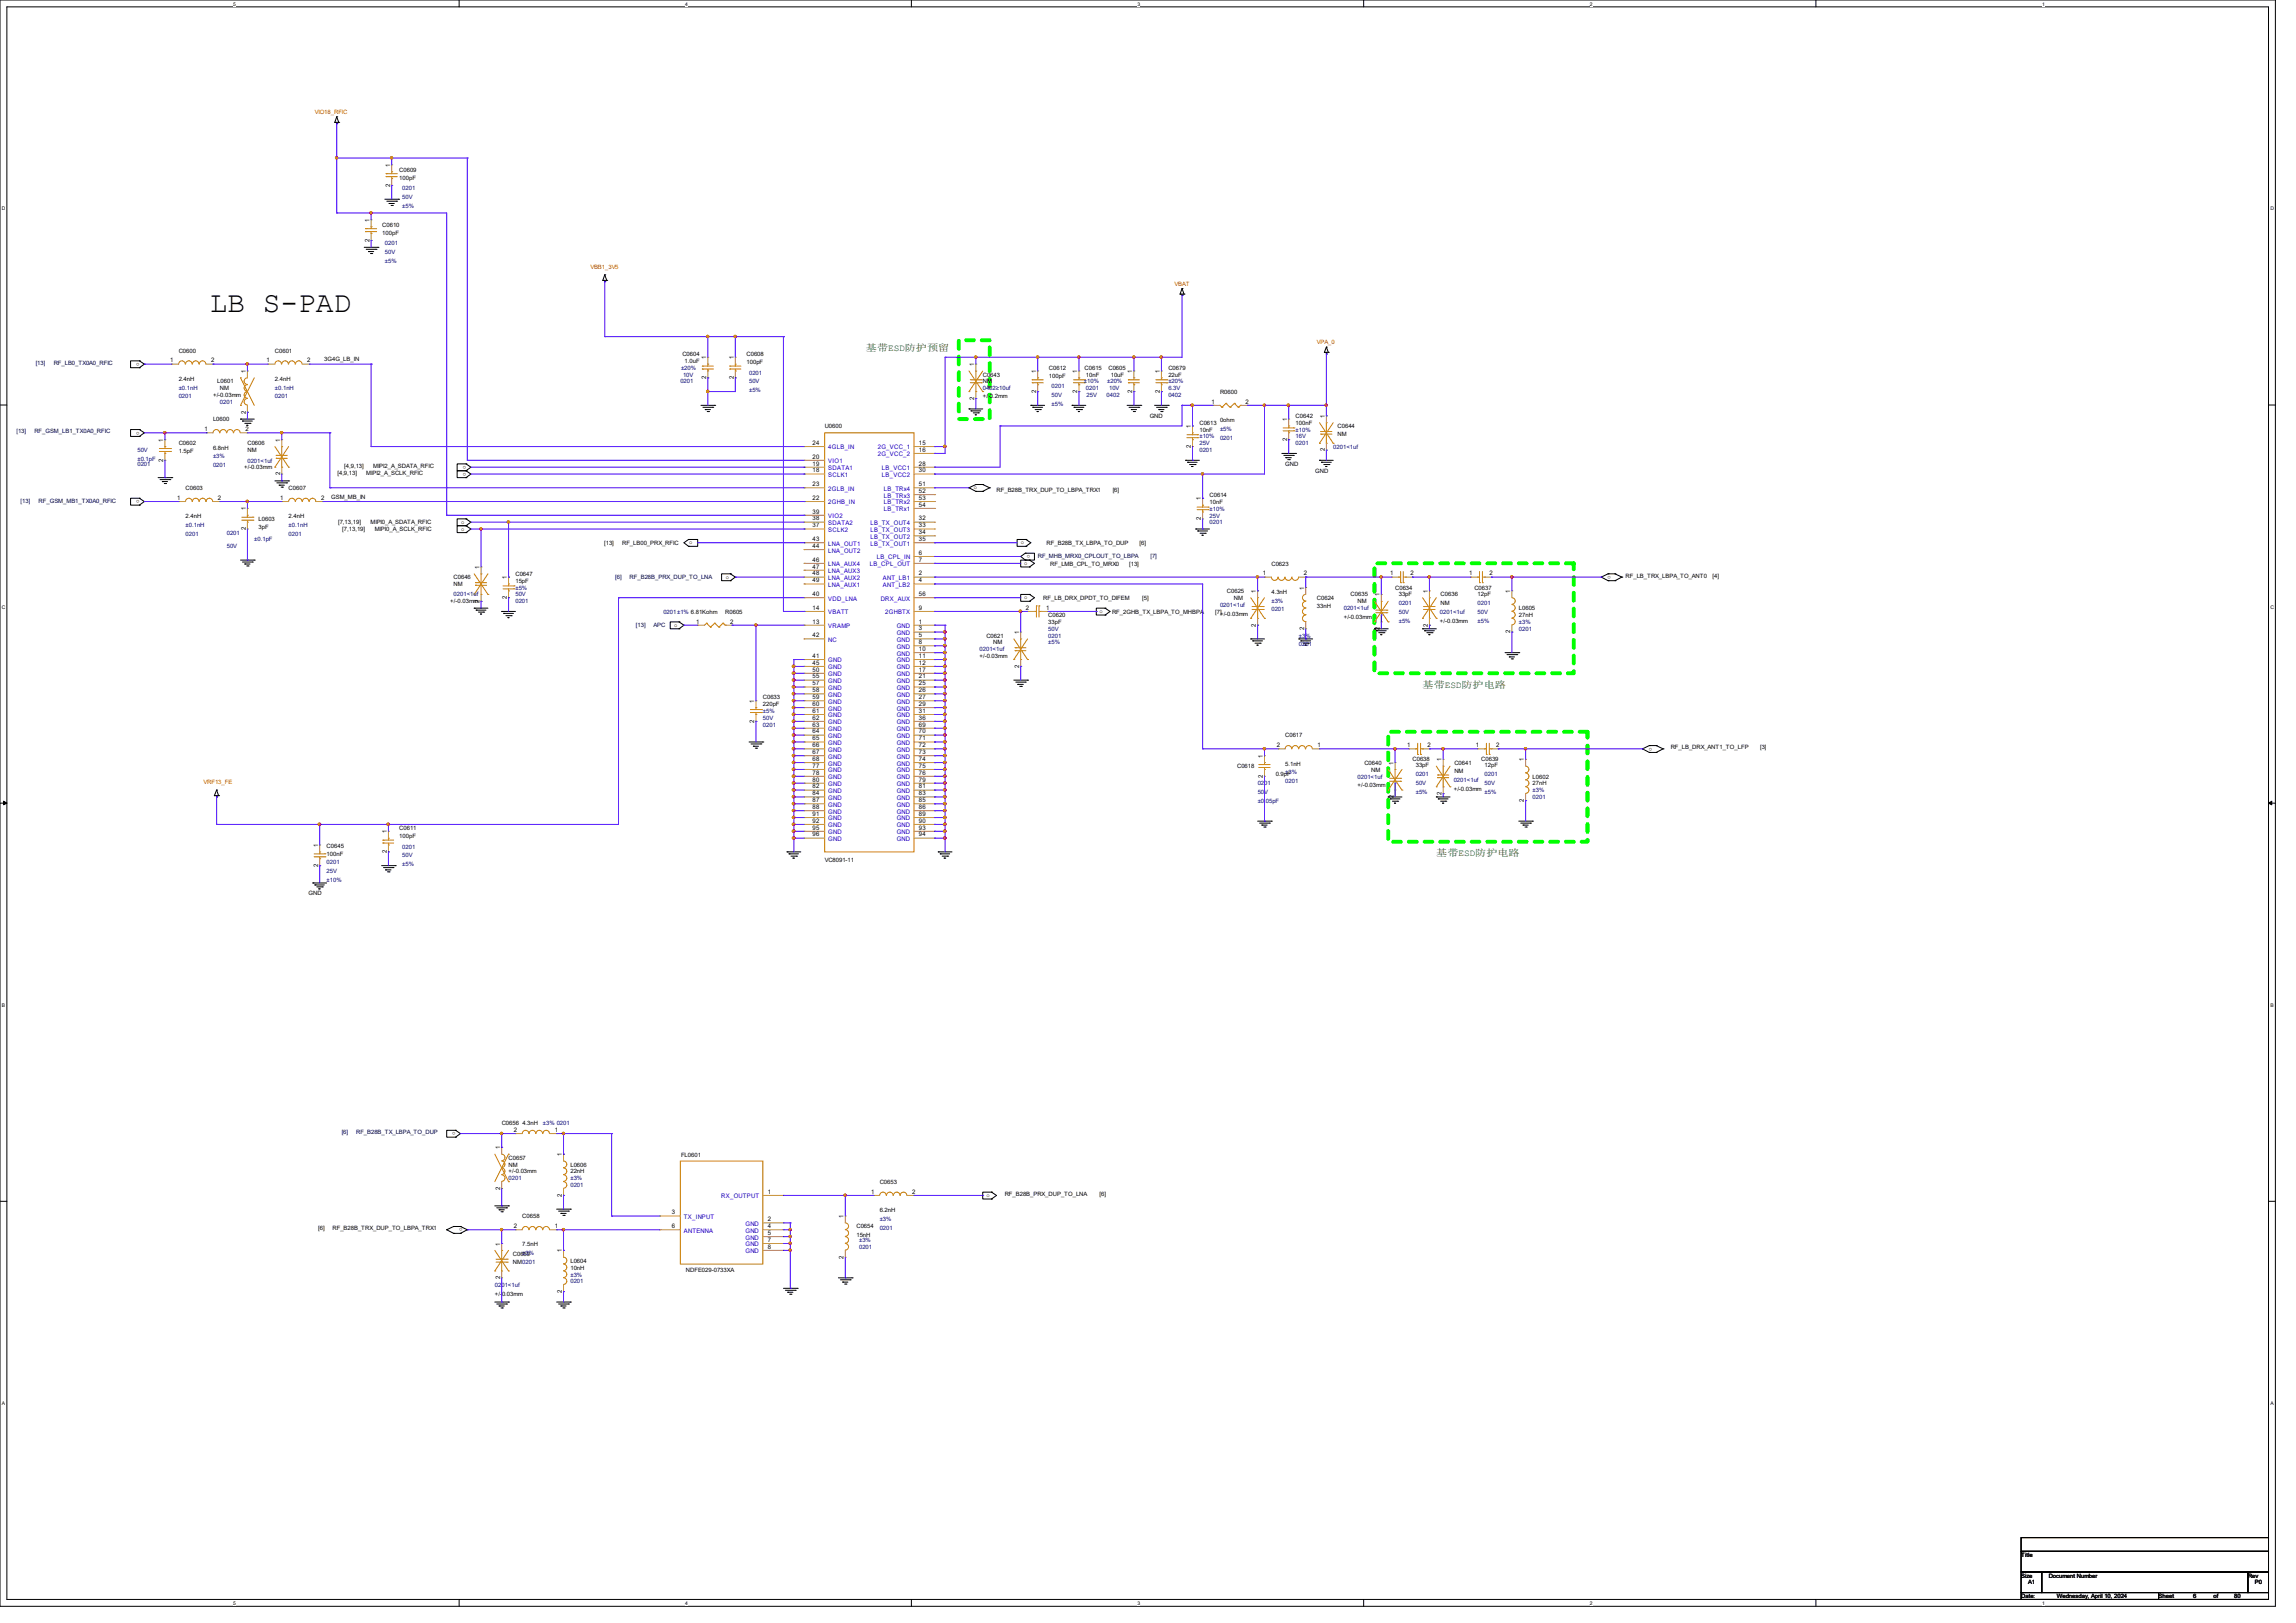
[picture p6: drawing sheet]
<svg xmlns="http://www.w3.org/2000/svg" width="297mm" height="210mm" viewBox="0 0 297 210" stroke-linecap="round" stroke-linejoin="round" font-family="sans-serif">
<defs><g id="words">
<text font-size="3.8" x="27.1" y="40.4">LB S-PAD</text>
<g font-size="1.2" fill="#008000">
<text x="112" y="45.5">基带ESD防护预留</text>
<text x="184" y="89">基带ESD防护电路</text>
<text x="185.8" y="110.8">基带ESD防护电路</text>
</g>
<g font-size=".8" fill="#f00">
<text x="40.7" y="14.8">VIO18_RFIC</text>
<text x="76.4" y="34.8">VBB1_3V5</text>
<text x="151.9" y="37">VBAT</text>
<text x="170.4" y="44.5">VPA_0</text>
<text x="26.3" y="101.4">VRF13_FE</text>
</g>
<g font-size=".8">
<text x="50.5" y="21.6" transform="rotate(-90 50.5 21.6)">1</text>
<text x="51.6" y="22.2">C0609</text>
<text x="51.6" y="23.3">100pF</text>
<text x="47.8" y="28.7" transform="rotate(-90 47.8 28.7)">1</text>
<text x="49.4" y="29.3">C0610</text>
<text x="50.5" y="24.2" transform="rotate(-90 50.5 24.2)">2</text>
<text x="47.8" y="31.3" transform="rotate(-90 47.8 31.3)">2</text>
<text x="49.4" y="30.4">100pF</text>
<text x="18" y="46.9" transform="rotate(-180 18 46.9)">o</text>
<text x="22" y="46.9">1</text>
<text x="23.1" y="45.6">C0600</text>
<text x="27.3" y="46.9">2</text>
<text x="34.5" y="46.9">1</text>
<text x="35.6" y="45.6">C0601</text>
<text x="39.8" y="46.9">2</text>
<text x="42" y="46.7">3G4G_LB_IN</text>
<text x="88.3" y="46.1">C0604</text>
<text x="88.6" y="46.9">1.0uF</text>
<text x="91.4" y="46.5" transform="rotate(-90 91.4 46.5)">1</text>
<text x="94.9" y="46.5" transform="rotate(-90 94.9 46.5)">1</text>
<text x="96.6" y="46.1">C0608</text>
<text x="96.6" y="47.1">100pF</text>
<text x="126" y="47.4" transform="rotate(-90 126 47.4)">1</text>
<text x="135.7" y="47.8">C0612</text>
<text x="140.3" y="47.8">C0615</text>
<text x="143.4" y="47.8">C0605</text>
<text x="151.1" y="47.8">C0679</text>
<text x="23.1" y="49.3">2.4nH</text>
<text x="27.6" y="51.4">+/-0.03mm</text>
<text x="28.1" y="49.6">L0601</text>
<text x="28.4" y="50.5">NM</text>
<text x="31.8" y="53.5" transform="rotate(-90 31.8 53.5)">2</text>
<text x="31.8" y="48.3" transform="rotate(-90 31.8 48.3)">1</text>
<text x="35.6" y="49.3">2.4nH</text>
<text x="91.4" y="49.1" transform="rotate(-90 91.4 49.1)">2</text>
<text x="94.9" y="49.1" transform="rotate(-90 94.9 49.1)">2</text>
<text x="126" y="51.7" transform="rotate(-90 126 51.7)">2</text>
<text x="127.1" y="48.7">C0643</text>
<text x="127.1" y="49.6">NM</text>
<text x="127.1" y="51.6">+/-0.2mm</text>
<text x="134" y="50.8" transform="rotate(-90 134 50.8)">2</text>
<text x="134" y="48.3" transform="rotate(-90 134 48.3)">1</text>
<text x="135.7" y="48.9">100pF</text>
<text x="139.4" y="50.8" transform="rotate(-90 139.4 50.8)">2</text>
<text x="139.4" y="48.3" transform="rotate(-90 139.4 48.3)">1</text>
<text x="140.5" y="48.7">10nF</text>
<text x="143.7" y="48.7">10uF</text>
<text x="146.5" y="50.8" transform="rotate(-90 146.5 50.8)">2</text>
<text x="146.5" y="48.3" transform="rotate(-90 146.5 48.3)">1</text>
<text x="150" y="50.8" transform="rotate(-90 150 50.8)">2</text>
<text x="150" y="48.3" transform="rotate(-90 150 48.3)">1</text>
<text x="151.1" y="48.7">22uF</text>
<text x="156.7" y="52.2">1</text>
<text x="157.8" y="51">R0600</text>
<text x="161.1" y="52.2">2</text>
<text x="18" y="55.8" transform="rotate(-180 18 55.8)">o</text>
<text x="21.1" y="59.7" transform="rotate(-90 21.1 59.7)">2</text>
<text x="21.1" y="57.2" transform="rotate(-90 21.1 57.2)">1</text>
<text x="23.1" y="57.6">C0602</text>
<text x="23.1" y="58.7">1.5pF</text>
<text x="26.5" y="55.8">1</text>
<text x="27.6" y="54.5">L0600</text>
<text x="27.6" y="58.2">6.8nH</text>
<text x="31.8" y="55.8">2</text>
<text x="32" y="57.6">C0606</text>
<text x="32" y="58.5">NM</text>
<text x="36.2" y="57.2" transform="rotate(-90 36.2 57.2)">1</text>
<text x="105.1" y="57.6">24</text>
<text x="105.1" y="59.3">20</text>
<text x="106.7" y="55.4">U0600</text>
<text x="118.9" y="57.6">15</text>
<text x="118.9" y="58.5">16</text>
<text x="148.7" y="54.1">GND</text>
<text x="154" y="58" transform="rotate(-90 154 58)">2</text>
<text x="154" y="55.4" transform="rotate(-90 154 55.4)">1</text>
<text x="155.2" y="54.9">C0613</text>
<text x="155.2" y="55.8">10nF</text>
<text x="157.8" y="54.6">0ohm</text>
<text x="166.5" y="57.1" transform="rotate(-90 166.5 57.1)">2</text>
<text x="166.5" y="54.5" transform="rotate(-90 166.5 54.5)">1</text>
<text x="167.6" y="54.1">C0642</text>
<text x="167.6" y="54.9">100nF</text>
<text x="171.4" y="58.4" transform="rotate(-90 171.4 58.4)">2</text>
<text x="171.4" y="54.1" transform="rotate(-90 171.4 54.1)">1</text>
<text x="173" y="55.4">C0644</text>
<text x="173" y="56.5">NM</text>
<text x="18" y="64.7" transform="rotate(-180 18 64.7)">o</text>
<text x="22.9" y="64.7">1</text>
<text x="24" y="63.4">C0603</text>
<text x="28.2" y="64.7">2</text>
<text x="31.6" y="60.7">+/-0.03mm</text>
<text x="36.2" y="61.5" transform="rotate(-90 36.2 61.5)">2</text>
<text x="36.2" y="64.7">1</text>
<text x="37.3" y="63.4">C0607</text>
<text x="41.5" y="64.7">2</text>
<text x="42.8" y="64.5">GSM_MB_IN</text>
<text x="43.6" y="61.5">[4,9,13]</text>
<text x="44.5" y="60.6">[4,9,13]</text>
<text x="47.4" y="61.5">MIPI2_A_SCLK_RFIC</text>
<text x="48.3" y="60.6">MIPI2_A_SDATA_RFIC</text>
<text x="60.3" y="60.3" transform="rotate(-180 60.3 60.3)">o</text>
<text x="60.3" y="61.2" transform="rotate(-180 60.3 61.2)">o</text>
<text x="105.1" y="62.9">23</text>
<text x="105.1" y="64.7">22</text>
<text x="105.1" y="61.1">18</text>
<text x="105.1" y="60.2">19</text>
<text x="118.9" y="60.2">28</text>
<text x="118.9" y="61.1">30</text>
<text x="118.9" y="65.6">54</text>
<text x="118.9" y="64.7">53</text>
<text x="118.9" y="63.8">52</text>
<text x="118.9" y="62.9">51</text>
<text x="126" y="63.3">o</text>
<text x="128.9" y="63.7">RF_B28B_TRX_DUP_TO_LBPA_TRX1</text>
<text x="143.9" y="63.7">[6]</text>
<text x="155.4" y="64.7" transform="rotate(-90 155.4 64.7)">1</text>
<text x="156.5" y="64.3">C0614</text>
<text x="156.5" y="65.2">10nF</text>
<text x="166.3" y="60.3">GND</text>
<text x="170.1" y="61.2">GND</text>
<text x="24" y="67.1">2.4nH</text>
<text x="31.8" y="68.6" transform="rotate(-90 31.8 68.6)">2</text>
<text x="31.8" y="66" transform="rotate(-90 31.8 66)">1</text>
<text x="33.4" y="67.4">L0603</text>
<text x="33.4" y="68.5">3pF</text>
<text x="37.3" y="67.1">2.4nH</text>
<text x="43.7" y="67.9">[7,13,19]</text>
<text x="44.3" y="68.7">[7,13,19]</text>
<text x="47.9" y="67.9">MIPI0_A_SDATA_RFIC</text>
<text x="48.5" y="68.7">MIPI0_A_SCLK_RFIC</text>
<text x="59.6" y="67.8">o</text>
<text x="59.6" y="68.7">o</text>
<text x="78.2" y="70.5">[13]</text>
<text x="80.5" y="70.5">RF_LB00_PRX_RFIC</text>
<text x="89.2" y="70.4">o</text>
<text x="105.1" y="70">43</text>
<text x="105.1" y="70.9">44</text>
<text x="105.1" y="68.2">37</text>
<text x="105.1" y="67.3">38</text>
<text x="105.1" y="66.5">39</text>
<text x="118.9" y="71.8">6</text>
<text x="118.9" y="67.3">32</text>
<text x="118.9" y="70">35</text>
<text x="118.9" y="69.1">34</text>
<text x="118.9" y="68.2">33</text>
<text x="132" y="70.4">o</text>
<text x="133.3" y="71.8" transform="rotate(-180 133.3 71.8)">o</text>
<text x="135.4" y="70.5">RF_B28B_TX_LBPA_TO_DUP</text>
<text x="147.4" y="70.5">[6]</text>
<text x="155.4" y="67.3" transform="rotate(-90 155.4 67.3)">2</text>
<text x="58.7" y="75">C0646</text>
<text x="58.7" y="75.9">NM</text>
<text x="62" y="78" transform="rotate(-90 62 78)">2</text>
<text x="62" y="73.6" transform="rotate(-90 62 73.6)">1</text>
<text x="65.6" y="77.5" transform="rotate(-90 65.6 77.5)">2</text>
<text x="65.6" y="74.9" transform="rotate(-90 65.6 74.9)">1</text>
<text x="66.7" y="74.5">C0647</text>
<text x="66.7" y="75.4">15pF</text>
<text x="93.9" y="74.9">o</text>
<text x="105.1" y="75.4">49</text>
<text x="105.1" y="74.5">48</text>
<text x="105.1" y="72.7">46</text>
<text x="105.1" y="77.1">40</text>
<text x="105.1" y="73.6">47</text>
<text x="118.9" y="74.5">2</text>
<text x="118.9" y="75.4">4</text>
<text x="118.9" y="72.7">7</text>
<text x="118.9" y="77.1">56</text>
<text x="132.5" y="73.1">o</text>
<text x="132.5" y="77.6">o</text>
<text x="135" y="77.6">RF_LB_DRX_DPDT_TO_DIFEM</text>
<text x="135.9" y="73.2">RF_LMB_CPL_TO_MRX0</text>
<text x="146.1" y="73.2">[13]</text>
<text x="147.7" y="77.6">[5]</text>
<text x="158.7" y="76.7">C0625</text>
<text x="159.6" y="77.6">NM</text>
<text x="162.5" y="76.7" transform="rotate(-90 162.5 76.7)">1</text>
<text x="163.4" y="74.5">1</text>
<text x="164.5" y="73.2">C0623</text>
<text x="164.5" y="76.8">4.3nH</text>
<text x="168.7" y="74.5">2</text>
<text x="168.7" y="76.3" transform="rotate(-90 168.7 76.3)">1</text>
<text x="170.4" y="77.6">C0624</text>
<text x="174.7" y="77.2">C0635</text>
<text x="178.5" y="77.2" transform="rotate(-90 178.5 77.2)">1</text>
<text x="179.8" y="74.5">1</text>
<text x="180.5" y="76.3">C0634</text>
<text x="180.9" y="77.1">33pF</text>
<text x="182.5" y="74.5">2</text>
<text x="184.7" y="76.7" transform="rotate(-90 184.7 76.7)">1</text>
<text x="186.4" y="77.2">C0636</text>
<text x="190" y="74.5">1</text>
<text x="190.7" y="76.3">C0637</text>
<text x="191.1" y="77.1">12pF</text>
<text x="192.7" y="74.5">2</text>
<text x="195.4" y="76.7" transform="rotate(-90 195.4 76.7)">1</text>
<text x="208.4" y="74.5" transform="rotate(-180 208.4 74.5)">o</text>
<text x="210.3" y="74.8">RF_LB_TRX_LBPA_TO_ANT0</text>
<text x="221.5" y="74.8">[4]</text>
<text x="58.3" y="78.1">+/-0.03mm</text>
<text x="87.2" y="81.1">o</text>
<text x="90" y="80.7">1</text>
<text x="93.8" y="79.4">R0605</text>
<text x="94.5" y="80.7">2</text>
<text x="105.1" y="82.5">42</text>
<text x="105.1" y="78.9">14</text>
<text x="105.1" y="80.7">13</text>
<text x="118.9" y="78.9">9</text>
<text x="118.9" y="82.5">5</text>
<text x="118.9" y="83.4">8</text>
<text x="118.9" y="80.7">1</text>
<text x="118.9" y="81.6">3</text>
<text x="127.6" y="82.5">C0621</text>
<text x="128.5" y="83.4">NM</text>
<text x="131.8" y="82" transform="rotate(-90 131.8 82)">1</text>
<text x="132.7" y="78.9">2</text>
<text x="135.3" y="78.9">1</text>
<text x="135.6" y="79.8">C0620</text>
<text x="135.6" y="80.7">33pF</text>
<text x="142.2" y="79.3">o</text>
<text x="143.9" y="79.4">RF_2GHB_TX_LBPA_TO_MHBPA</text>
<text x="157.2" y="79.4">[7]</text>
<text x="157.8" y="79.7">+/-0.03mm</text>
<text x="162.5" y="81.1" transform="rotate(-90 162.5 81.1)">2</text>
<text x="168.7" y="81.5" transform="rotate(-90 168.7 81.5)">2</text>
<text x="170.4" y="78.7">33nH</text>
<text x="173.8" y="80.1">+/-0.03mm</text>
<text x="175.6" y="78.1">NM</text>
<text x="178.5" y="81.5" transform="rotate(-90 178.5 81.5)">2</text>
<text x="184.7" y="81.1" transform="rotate(-90 184.7 81.1)">2</text>
<text x="186.3" y="80.6">+/-0.03mm</text>
<text x="186.4" y="78.2">NM</text>
<text x="195.4" y="82" transform="rotate(-90 195.4 82)">2</text>
<text x="196.5" y="79">L0605</text>
<text x="196.5" y="79.8">27nH</text>
<text x="105.1" y="85.1">41</text>
<text x="105.1" y="86">45</text>
<text x="105.1" y="86.9">50</text>
<text x="105.1" y="88.7">57</text>
<text x="105.1" y="89.6">58</text>
<text x="105.1" y="87.8">55</text>
<text x="118.9" y="84.2">10</text>
<text x="118.9" y="85.1">11</text>
<text x="118.9" y="86">12</text>
<text x="118.9" y="86.9">17</text>
<text x="118.9" y="87.8">21</text>
<text x="118.9" y="88.7">25</text>
<text x="118.9" y="89.6">26</text>
<text x="126.7" y="85.2">+/-0.03mm</text>
<text x="131.8" y="86.4" transform="rotate(-90 131.8 86.4)">2</text>
<text x="97.6" y="93.5" transform="rotate(-90 97.6 93.5)">2</text>
<text x="97.6" y="90.9" transform="rotate(-90 97.6 90.9)">1</text>
<text x="98.7" y="90.5">C0633</text>
<text x="98.7" y="91.4">220pF</text>
<text x="105.1" y="90.5">59</text>
<text x="105.1" y="91.4">60</text>
<text x="105.1" y="92.2">61</text>
<text x="105.1" y="93.1">62</text>
<text x="105.1" y="94">63</text>
<text x="105.1" y="94.9">64</text>
<text x="105.1" y="95.8">65</text>
<text x="118.9" y="90.5">27</text>
<text x="118.9" y="91.4">29</text>
<text x="118.9" y="92.2">31</text>
<text x="118.9" y="94">69</text>
<text x="118.9" y="94.9">70</text>
<text x="118.9" y="95.8">71</text>
<text x="118.9" y="93.1">36</text>
<text x="166.3" y="95.4">C0617</text>
<text x="105.1" y="96.7">66</text>
<text x="105.1" y="97.6">67</text>
<text x="105.1" y="98.5">68</text>
<text x="105.1" y="99.4">77</text>
<text x="105.1" y="100.2">78</text>
<text x="105.1" y="101.1">80</text>
<text x="118.9" y="96.7">72</text>
<text x="118.9" y="97.6">73</text>
<text x="118.9" y="98.5">74</text>
<text x="118.9" y="99.4">75</text>
<text x="118.9" y="100.2">76</text>
<text x="118.9" y="101.1">79</text>
<text x="160" y="99.4">C0618</text>
<text x="163.4" y="100.6" transform="rotate(-90 163.4 100.6)">2</text>
<text x="163.4" y="98" transform="rotate(-90 163.4 98)">1</text>
<text x="165" y="100.5">0.9pF</text>
<text x="165.2" y="96.7">2</text>
<text x="166.3" y="99.1">5.1nH</text>
<text x="170.4" y="96.7">1</text>
<text x="175.6" y="101.9">+/-0.03mm</text>
<text x="176.5" y="99">C0640</text>
<text x="177.4" y="99.9">NM</text>
<text x="180.2" y="98.9" transform="rotate(-90 180.2 98.9)">1</text>
<text x="182" y="96.7">1</text>
<text x="182.7" y="98.5">C0638</text>
<text x="183.1" y="99.3">33pF</text>
<text x="184.7" y="96.7">2</text>
<text x="186.5" y="98.5" transform="rotate(-90 186.5 98.5)">1</text>
<text x="188.1" y="99">C0641</text>
<text x="188.1" y="100">NM</text>
<text x="190.9" y="96.7">1</text>
<text x="191.6" y="98.5">C0639</text>
<text x="192" y="99.3">12pF</text>
<text x="193.6" y="96.7">2</text>
<text x="197.1" y="98.5" transform="rotate(-90 197.1 98.5)">1</text>
<text x="198.3" y="100.8">L0602</text>
<text x="198.3" y="101.6">27nH</text>
<text x="213.7" y="96.7" transform="rotate(-180 213.7 96.7)">o</text>
<text x="216.1" y="97">RF_LB_DRX_ANT1_TO_LFP</text>
<text x="227.7" y="97">[3]</text>
<text x="50" y="107.8" transform="rotate(-90 50 107.8)">1</text>
<text x="51.6" y="107.4">C0611</text>
<text x="105.1" y="102">82</text>
<text x="105.1" y="102.9">84</text>
<text x="105.1" y="103.8">87</text>
<text x="105.1" y="104.7">88</text>
<text x="105.1" y="105.6">91</text>
<text x="105.1" y="106.5">92</text>
<text x="105.1" y="107.4">95</text>
<text x="118.9" y="102">81</text>
<text x="118.9" y="102.9">83</text>
<text x="118.9" y="103.8">85</text>
<text x="118.9" y="104.7">86</text>
<text x="118.9" y="105.6">89</text>
<text x="118.9" y="106.5">90</text>
<text x="118.9" y="107.4">93</text>
<text x="180.2" y="103.3" transform="rotate(-90 180.2 103.3)">2</text>
<text x="186.5" y="102.9" transform="rotate(-90 186.5 102.9)">2</text>
<text x="188.1" y="102.3">+/-0.03mm</text>
<text x="197.1" y="103.8" transform="rotate(-90 197.1 103.8)">2</text>
<text x="41.1" y="112.2" transform="rotate(-90 41.1 112.2)">2</text>
<text x="41.1" y="109.6" transform="rotate(-90 41.1 109.6)">1</text>
<text x="42.3" y="109.7">C0645</text>
<text x="42.3" y="110.8">100nF</text>
<text x="50" y="110.4" transform="rotate(-90 50 110.4)">2</text>
<text x="51.6" y="108.5">100pF</text>
<text x="105.1" y="108.2">96</text>
<text x="106.7" y="111.5">VC8091-11</text>
<text x="118.9" y="108.2">94</text>
<text x="39.9" y="115.9">GND</text>
<text x="58.9" y="146.5" transform="rotate(-180 58.9 146.5)">o</text>
<text x="64.7" y="148.7" transform="rotate(-90 64.7 148.7)">1</text>
<text x="64.9" y="145.6">C0656 4.3nH</text>
<text x="66.5" y="146.5">2</text>
<text x="71.8" y="146.5">1</text>
<text x="72.7" y="149.6" transform="rotate(-90 72.7 149.6)">1</text>
<text x="88.1" y="149.7">FL0601</text>
<text x="64.7" y="154" transform="rotate(-90 64.7 154)">2</text>
<text x="65.8" y="150.1">C0657</text>
<text x="65.8" y="151">NM</text>
<text x="65.8" y="151.8">+/-0.03mm</text>
<text x="72.7" y="154.9" transform="rotate(-90 72.7 154.9)">2</text>
<text x="73.8" y="151">L0606</text>
<text x="73.8" y="151.8">22nH</text>
<text x="99.3" y="154.5">1</text>
<text x="112.7" y="154.5">1</text>
<text x="113.8" y="153.2">C0653</text>
<text x="118" y="154.5">2</text>
<text x="127.6" y="154.9">o</text>
<text x="130" y="154.8">RF_B28B_PRX_DUP_TO_LNA</text>
<text x="142.2" y="154.8">[6]</text>
<text x="41.2" y="159.2">[6]</text>
<text x="43" y="159.2">RF_B28B_TRX_DUP_TO_LBPA_TRX1</text>
<text x="59.8" y="159" transform="rotate(-180 59.8 159)">o</text>
<text x="64.7" y="161.2" transform="rotate(-90 64.7 161.2)">1</text>
<text x="66.5" y="158.9">2</text>
<text x="67.6" y="157.6">C0658</text>
<text x="67.6" y="161.3">7.5nH</text>
<text x="71.8" y="158.9">1</text>
<text x="86.9" y="157.1">3</text>
<text x="86.9" y="158.9">6</text>
<text x="99.3" y="158">2</text>
<text x="99.3" y="158.9">4</text>
<text x="99.3" y="159.8">5</text>
<text x="99.3" y="160.7">7</text>
<text x="99.3" y="161.6">8</text>
<text x="109.1" y="157.6" transform="rotate(-90 109.1 157.6)">1</text>
<text x="110.8" y="159">C0654</text>
<text x="110.8" y="160">15nH</text>
<text x="113.8" y="156.8">6.2nH</text>
<text x="64" y="167.7">+/-0.03mm</text>
<text x="64.7" y="165.5" transform="rotate(-90 64.7 165.5)">2</text>
<text x="66.3" y="162.5">C0659</text>
<text x="66.3" y="163.6">NM0201</text>
<text x="72.7" y="167.3" transform="rotate(-90 72.7 167.3)">2</text>
<text x="72.7" y="162.1" transform="rotate(-90 72.7 162.1)">1</text>
<text x="73.8" y="163.4">L0604</text>
<text x="73.8" y="164.3">10nH</text>
<text x="88.7" y="164.6">NDFE029-0733XA</text>
<text x="109.1" y="162.9" transform="rotate(-90 109.1 162.9)">2</text>
<text x="261.5" y="201.5">Title</text>
<text x="261.5" y="204.1">Size</text>
<text x="261.5" y="206.8">Date:</text>
<text x="262.4" y="205">A1</text>
<text x="265" y="204.1">Document Number</text>
<text x="266.1" y="206.8">Wednesday, April 10, 2024</text>
<text x="279.2" y="206.8">Sheet</text>
<text x="283.7" y="206.8">6</text>
<text x="286.4" y="206.8">of</text>
<text x="289" y="206.8">80</text>
<text x="290.8" y="204.1">Rev</text>
<text x="291.7" y="205">P0</text>
</g>
<g font-size=".8" fill="#000080">
<text x="52" y="24.6">0201</text>
<text x="52" y="25.8">50V</text>
<text x="52" y="27">±5%</text>
<text x="49.8" y="31.7">0201</text>
<text x="49.8" y="32.9">50V</text>
<text x="49.8" y="34.1">±5%</text>
<text x="88.1" y="47.8">±20%</text>
<text x="23.1" y="50.4">±0.1nH</text>
<text x="23.1" y="51.6">0201</text>
<text x="28.4" y="52.3">0201</text>
<text x="35.6" y="50.4">±0.1nH</text>
<text x="35.6" y="51.6">0201</text>
<text x="88" y="49.6">0201</text>
<text x="88.4" y="48.7">10V</text>
<text x="96.9" y="48.5">0201</text>
<text x="96.9" y="49.6">50V</text>
<text x="96.9" y="50.8">±5%</text>
<text x="127.1" y="50.5">0402≥10uf</text>
<text x="136" y="50.2">0201</text>
<text x="136" y="51.4">50V</text>
<text x="136" y="52.5">±5%</text>
<text x="140.2" y="49.6">±10%</text>
<text x="140.5" y="50.5">0201</text>
<text x="140.6" y="51.4">25V</text>
<text x="143.1" y="51.4">0402</text>
<text x="143.2" y="49.6">±20%</text>
<text x="143.5" y="50.5">10V</text>
<text x="151.1" y="51.4">0402</text>
<text x="151.1" y="50.5">6.3V</text>
<text x="151.1" y="49.6">±20%</text>
<text x="17.8" y="58.5">50V</text>
<text x="17.8" y="59.6">±0.1pF</text>
<text x="27.6" y="59.3">±3%</text>
<text x="32" y="59.9">0201&lt;1uf</text>
<text x="155.2" y="58.5">0201</text>
<text x="155.2" y="57.6">25V</text>
<text x="155.2" y="56.7">±10%</text>
<text x="157.8" y="55.8">±5%</text>
<text x="157.8" y="56.9">0201</text>
<text x="167.6" y="57.6">0201</text>
<text x="167.6" y="56.7">16V</text>
<text x="167.6" y="55.8">±10%</text>
<text x="172.5" y="58.1">0201&lt;1uf</text>
<text x="17.8" y="60.3">0201</text>
<text x="27.6" y="60.5">0201</text>
<text x="24" y="68.2">±0.1nH</text>
<text x="24" y="69.3">0201</text>
<text x="29.3" y="69.2">0201</text>
<text x="29.3" y="71">50V</text>
<text x="32.9" y="70.1">±0.1pF</text>
<text x="37.3" y="68.2">±0.1nH</text>
<text x="37.3" y="69.3">0201</text>
<text x="156.5" y="67.9">0201</text>
<text x="156.5" y="67">25V</text>
<text x="156.5" y="66.1">±10%</text>
<text x="58.7" y="77.2">0201&lt;1uf</text>
<text x="66.7" y="77.2">50V</text>
<text x="66.7" y="76.3">±5%</text>
<text x="164.5" y="78">±3%</text>
<text x="66.7" y="78.1">0201</text>
<text x="85.8" y="79.4">0201±1% 6.81Kohm</text>
<text x="135.6" y="82.5">0201</text>
<text x="135.6" y="81.6">50V</text>
<text x="135.6" y="83.4">±5%</text>
<text x="157.8" y="78.5">0201&lt;1uf</text>
<text x="164.5" y="79.1">0201</text>
<text x="168" y="82.5">±3%</text>
<text x="168" y="83.7">0201</text>
<text x="173.8" y="79">0201&lt;1uf</text>
<text x="180.9" y="78.2">0201</text>
<text x="180.9" y="79.4">50V</text>
<text x="180.9" y="80.6">±5%</text>
<text x="186.3" y="79.4">0201&lt;1uf</text>
<text x="191.1" y="78.2">0201</text>
<text x="191.1" y="79.4">50V</text>
<text x="191.1" y="80.6">±5%</text>
<text x="196.5" y="80.7">±3%</text>
<text x="196.5" y="81.6">0201</text>
<text x="126.7" y="84.3">0201&lt;1uf</text>
<text x="98.7" y="94.1">0201</text>
<text x="98.7" y="93.2">50V</text>
<text x="98.7" y="92.3">±5%</text>
<text x="162.7" y="101.6">0201</text>
<text x="166.3" y="100.2">±3%</text>
<text x="166.3" y="101.3">0201</text>
<text x="175.6" y="100.8">0201&lt;1uf</text>
<text x="183.1" y="100.5">0201</text>
<text x="183.1" y="101.6">50V</text>
<text x="188.1" y="101.2">0201&lt;1uf</text>
<text x="192" y="100.5">0201</text>
<text x="192" y="101.6">50V</text>
<text x="162.7" y="102.8">50V</text>
<text x="162.7" y="103.9">±0.05pF</text>
<text x="183.1" y="102.8">±5%</text>
<text x="192" y="102.8">±5%</text>
<text x="198.3" y="102.5">±3%</text>
<text x="198.3" y="103.4">0201</text>
<text x="42.3" y="111.8">0201</text>
<text x="42.3" y="113">25V</text>
<text x="52" y="109.8">0201</text>
<text x="52" y="111">50V</text>
<text x="52" y="112.1">±5%</text>
<text x="42.3" y="114.2">±10%</text>
<text x="70.2" y="145.6">±3% 0201</text>
<text x="65.8" y="152.7">0201</text>
<text x="73.8" y="152.7">±3%</text>
<text x="73.8" y="153.6">0201</text>
<text x="111.1" y="160.7">±3%</text>
<text x="111.1" y="161.6">0201</text>
<text x="113.8" y="158">±3%</text>
<text x="113.8" y="159.1">0201</text>
<text x="64" y="166.5">0201&lt;1uf</text>
<text x="67.6" y="162.4">±3%</text>
<text x="73.8" y="165.2">±3%</text>
<text x="73.8" y="166.1">0201</text>
</g>
<g font-size=".8" fill="#000040">
<text x="4.6" y="47.3">[13]</text>
<text x="6.9" y="47.3">RF_LB0_TX0A0_RFIC</text>
<text x="2.1" y="56.1">[13]</text>
<text x="4.4" y="56.1">RF_GSM_LB1_TX0A0_RFIC</text>
<text x="2.7" y="65.1">[13]</text>
<text x="5" y="65.1">RF_GSM_MB1_TX0A0_RFIC</text>
<text x="79.6" y="75">[6]</text>
<text x="81.5" y="75">RF_B28B_PRX_DUP_TO_LNA</text>
<text x="134.2" y="72.2">RF_MHB_MRX0_CPLOUT_TO_LBPA</text>
<text x="148.8" y="72.2">[7]</text>
<text x="82.3" y="81.2">[13]</text>
<text x="84.5" y="81.2">APC</text>
<text x="44.2" y="146.8">[6]</text>
<text x="46.1" y="146.8">RF_B28B_TX_LBPA_TO_DUP</text>
</g>
<g font-size=".8" fill="#00c">
<text x="107.2" y="58.2">4GLB_IN</text>
<text x="107.2" y="59.9">VIO1</text>
<text x="113.5" y="58.2">2G_VCC_1</text>
<text x="113.5" y="59.1">2G_VCC_2</text>
<text x="107.2" y="63.5">2GLB_IN</text>
<text x="107.2" y="65.3">2GHB_IN</text>
<text x="107.2" y="61.7">SCLK1</text>
<text x="107.2" y="60.8">SDATA1</text>
<text x="114.1" y="60.8">LB_VCC1</text>
<text x="114.1" y="61.7">LB_VCC2</text>
<text x="114.3" y="65.3">LB_TRx2</text>
<text x="114.3" y="64.4">LB_TRx3</text>
<text x="114.3" y="63.5">LB_TRx4</text>
<text x="107.2" y="70.6">LNA_OUT1</text>
<text x="107.2" y="71.5">LNA_OUT2</text>
<text x="107.2" y="68.8">SCLK2</text>
<text x="107.2" y="67.9">SDATA2</text>
<text x="107.2" y="67.1">VIO2</text>
<text x="112.6" y="67.9">LB_TX_OUT4</text>
<text x="112.6" y="70.6">LB_TX_OUT1</text>
<text x="112.6" y="69.7">LB_TX_OUT2</text>
<text x="112.6" y="68.8">LB_TX_OUT3</text>
<text x="114.3" y="66.2">LB_TRx1</text>
<text x="107.2" y="75.9">LNA_AUX1</text>
<text x="107.2" y="75.1">LNA_AUX2</text>
<text x="107.2" y="73.3">LNA_AUX4</text>
<text x="107.2" y="77.7">VDD_LNA</text>
<text x="107.2" y="74.2">LNA_AUX3</text>
<text x="112.5" y="73.3">LB_CPL_OUT</text>
<text x="113.4" y="72.4">LB_CPL_IN</text>
<text x="113.9" y="77.7">DRX_AUX</text>
<text x="114.2" y="75.1">ANT_LB1</text>
<text x="114.2" y="75.9">ANT_LB2</text>
<text x="107.2" y="83.1">NC</text>
<text x="107.2" y="79.5">VBATT</text>
<text x="107.2" y="81.3">VRAMP</text>
<text x="114.5" y="79.5">2GHBTX</text>
<text x="116" y="83.1">GND</text>
<text x="116" y="83.9">GND</text>
<text x="116" y="81.3">GND</text>
<text x="116" y="82.2">GND</text>
<text x="107.2" y="85.7">GND</text>
<text x="107.2" y="86.6">GND</text>
<text x="107.2" y="87.5">GND</text>
<text x="107.2" y="89.3">GND</text>
<text x="107.2" y="88.4">GND</text>
<text x="116" y="84.8">GND</text>
<text x="116" y="85.7">GND</text>
<text x="116" y="86.6">GND</text>
<text x="116" y="87.5">GND</text>
<text x="116" y="88.4">GND</text>
<text x="116" y="89.3">GND</text>
<text x="107.2" y="90.2">GND</text>
<text x="107.2" y="91.1">GND</text>
<text x="107.2" y="91.9">GND</text>
<text x="107.2" y="92.8">GND</text>
<text x="107.2" y="93.7">GND</text>
<text x="107.2" y="94.6">GND</text>
<text x="107.2" y="95.5">GND</text>
<text x="116" y="91.1">GND</text>
<text x="116" y="91.9">GND</text>
<text x="116" y="92.8">GND</text>
<text x="116" y="94.6">GND</text>
<text x="116" y="95.5">GND</text>
<text x="116" y="93.7">GND</text>
<text x="116" y="90.2">GND</text>
<text x="107.2" y="96.4">GND</text>
<text x="107.2" y="97.3">GND</text>
<text x="107.2" y="98.2">GND</text>
<text x="107.2" y="99.1">GND</text>
<text x="107.2" y="99.9">GND</text>
<text x="107.2" y="100.8">GND</text>
<text x="107.2" y="101.7">GND</text>
<text x="116" y="96.4">GND</text>
<text x="116" y="97.3">GND</text>
<text x="116" y="98.2">GND</text>
<text x="116" y="99.1">GND</text>
<text x="116" y="99.9">GND</text>
<text x="116" y="100.8">GND</text>
<text x="116" y="101.7">GND</text>
<text x="107.2" y="102.6">GND</text>
<text x="107.2" y="103.5">GND</text>
<text x="107.2" y="104.4">GND</text>
<text x="107.2" y="105.3">GND</text>
<text x="107.2" y="106.2">GND</text>
<text x="107.2" y="107.1">GND</text>
<text x="107.2" y="107.9">GND</text>
<text x="116" y="102.6">GND</text>
<text x="116" y="103.5">GND</text>
<text x="116" y="104.4">GND</text>
<text x="116" y="105.3">GND</text>
<text x="116" y="106.2">GND</text>
<text x="116" y="107.1">GND</text>
<text x="116" y="107.9">GND</text>
<text x="107.2" y="108.8">GND</text>
<text x="116" y="108.8">GND</text>
<text x="93.3" y="155.1">RX_OUTPUT</text>
<text x="88.5" y="157.7">TX_INPUT</text>
<text x="88.5" y="159.5">ANTENNA</text>
<text x="96.4" y="158.6">GND</text>
<text x="96.4" y="159.5">GND</text>
<text x="96.4" y="160.4">GND</text>
<text x="96.4" y="161.3">GND</text>
<text x="96.4" y="162.2">GND</text>
</g>
<g font-size=".6">
<text x="30.1" y=".7">5</text>
<text x="88.6" y=".7">4</text>
<text x="147.2" y=".7">3</text>
<text x="205.7" y=".7">2</text>
<text x="264.2" y=".7">1</text>
<text x=".3" y="27.2">D</text>
<text x="293.7" y="27.2">D</text>
<text x=".3" y="78.7">C</text>
<text x="293.7" y="78.7">C</text>
<text x=".3" y="130.3">B</text>
<text x="293.7" y="130.3">B</text>
<text x=".3" y="181.8">A</text>
<text x="293.7" y="181.8">A</text>
<text x="30.1" y="207.7">5</text>
<text x="88.6" y="207.7">4</text>
<text x="147.2" y="207.7">3</text>
<text x="205.7" y="207.7">2</text>
<text x="264.2" y="207.7">1</text>
</g>
</g></defs>
<path d="M0 0h294.3v207.9h-294.3zM.9 .9h292.6v206.1h-292.6z" fill="none" stroke="#000" stroke-width=".13"/>
<g fill="#fff">
<path d="M30.1 .1h.4v.7h-.4z"/>
<path d="M30.1 207.1h.4v.7h-.4z"/>
</g>
<path d="M59.4 0v.9M59.4 207v.9" fill="none" stroke="#000" stroke-width=".13"/>
<g fill="#fff">
<path d="M88.6 .1h.4v.7h-.4z"/>
<path d="M88.6 207.1h.4v.7h-.4z"/>
</g>
<path d="M117.9 0v.9M117.9 207v.9" fill="none" stroke="#000" stroke-width=".13"/>
<g fill="#fff">
<path d="M147.2 .1h.3v.7h-.3z"/>
<path d="M147.2 207.1h.3v.7h-.3z"/>
</g>
<path d="M176.4 0v.9M176.4 207v.9" fill="none" stroke="#000" stroke-width=".13"/>
<g fill="#fff">
<path d="M205.7 .1h.3v.7h-.3z"/>
<path d="M205.7 207.1h.3v.7h-.3z"/>
</g>
<path d="M234.9 0v.9M234.9 207v.9" fill="none" stroke="#000" stroke-width=".13"/>
<g fill="#fff">
<path d="M264.2 .1h.3v.7h-.3z"/>
<path d="M264.2 207.1h.3v.7h-.3z"/>
<path d="M.3 26.6h.4v.7h-.4z"/>
<path d="M293.7 26.6h.5v.7h-.5z"/>
<path d="M.3 78.1h.4v.8h-.4z"/>
<path d="M293.7 78.1h.5v.8h-.5z"/>
</g>
<path d="M0 52.4h.9M293.5 52.4h.8" fill="none" stroke="#000" stroke-width=".13"/>
<g fill="#fff">
<path d="M.3 129.7h.4v.7h-.4z"/>
<path d="M293.7 129.7h.4v.7h-.4z"/>
</g>
<path d="M0 103.9h.9M293.5 103.9h.8" fill="none" stroke="#000" stroke-width=".13"/>
<path d="M.5 103.7l.4 .2-.4 .2zM293.5 103.9l.4-.2v.4z" fill="#000" stroke="#000" stroke-width=".13"/>
<g fill="#fff">
<path d="M.3 181.2h.3v.7h-.3z"/>
<path d="M293.7 181.2h.4v.7h-.4z"/>
</g>
<g fill="none" stroke="#000" stroke-width=".13">
<path d="M43.3 15.8h.1M43.3 15.8h.5M43.6 16h.1M43.6 15.1h.1M43.6 15.8v.2M43.6 15.1l-.3 .7M43.6 15.1l.2 .7M43.8 15.8h.1M47.1 32h1.8M47.4 32.3h1.2M47.7 32.6h.1M47.7 32.6h.6"/>
<path d="M47.9 32.8h.2M48.1 32.8h.1M48.6 32.3h.1M48.9 32h.1M49.8 25.8h1.8M50 26h1.3M50.3 26.3h.1M50.3 26.3h.7M50.6 26.6h.2M50.8 26.6h.1M51.3 26h.1M51.6 25.8h.1"/>
<path d="M78 36.3h.1M78 36.3h.5M78.2 36.4h.1M78.2 35.6h.1M78.2 36.3v.1M78.2 35.6l-.2 .7M78.2 35.6l.3 .7M78.5 36.3h.1M152.7 38.1h.1M152.7 38.1h.5M152.9 38.2h.1M152.9 37.3h.1"/>
<path d="M152.9 38.1v.1M152.9 37.3l-.2 .8M152.9 37.3l.3 .8M153.2 38.1h.1M18 47.6h.1M18 46.7h.1M18 46.7h-1.1v.9h1.1M18 56.5h.1M18 55.6h.1M18 55.6h-1.1v.9h1.1M18 46.7l.7 .4-.7 .5M18 55.6l.7 .4-.7 .5"/>
<path d="M31.1 54.2h.1M31.1 54.2h1.8M31.4 54.5h.1M31.4 54.5h1.2M31.7 54.8h.6M31.9 55h.1M31.9 55h.2M32.3 54.8h.1M90.7 52.5h1.8M90.9 52.7h1.3M91.2 53h.1M91.2 53h.7"/>
<path d="M91.5 53.3h.2M91.7 53.3h.1M92.2 52.7h.1M92.5 52.5h.1M125.3 52.9h.1M125.3 52.9h1.8M125.6 53.2h.1M125.6 53.2h1.3M125.9 53.4h.7M126.2 53.7h.1M126.6 53.4h.1M133.3 52.5h.1"/>
<path d="M133.3 52.5h1.8M133.6 52.7h.1M133.6 52.7h1.3M133.9 53h.7M134.2 53.3h.1M134.6 53h.1M138.7 52.5h.1M138.7 52.5h1.8M138.9 52.7h.1M138.9 52.7h1.3M139.2 53h.7M139.5 53.3h.1"/>
<path d="M139.5 53.3h.2M139.9 53h.1M145.8 52.5h1.8M146 52.7h1.3M146.3 53h.1M146.3 53h.7M146.6 53.3h.2M146.8 53.3h.1M147.3 52.7h.1M147.6 52.5h.1M149.4 52.5h1.7M149.6 52.7h1.3"/>
<path d="M149.9 53h.1M149.9 53h.7M150.2 53.3h.1M150.3 53.3h.1M150.9 52.7h.1M151.1 52.5h.1M153.4 59.6h.1M153.4 59.6h1.8M153.6 59.8h.1M153.6 59.8h1.3M165.8 58.7h1.8M166.1 58.9h1.2"/>
<path d="M166.3 59.2h.1M166.3 59.2h.7M166.6 59.5h.2M166.8 59.5h.1M167.3 58.9h.1M167.6 58.7h.1M170.7 59.6h.1M170.7 59.6h1.8M170.9 59.8h.1M170.9 59.8h1.3M171.3 45.6h.1M171.3 45.6h.5"/>
<path d="M171.6 45.8h.1M171.6 44.9h.1M171.6 45.6v.2M171.6 44.9l-.3 .7M171.6 44.9l.2 .7M171.8 45.6h.1M18 65.4h.1M18 64.5h.1M18 64.5h-1.1v.9h1.1M18 64.5l.7 .4-.7 .5M20.4 61.8h1.8M20.7 62.1h1.3"/>
<path d="M21 62.3h.1M21 62.3h.7M21.3 62.6h.1M21.4 62.6h.1M22 62.1h.1M22.2 61.8h.1M31.1 72.5h1.8M31.4 72.7h1.2M31.7 73h.1M31.7 73h.6M31.9 73.2h.2M32.1 73.2h.1"/>
<path d="M32.6 72.7h.1M32.9 72.5h.1M35.6 62.2h1.7M35.8 62.5h1.3M36.1 62.8h.1M36.1 62.8h.7M36.4 63h.1M36.5 63h.1M37.1 62.5h.1M37.3 62.2h.1M60.3 60.9h.1M60.3 60h.1"/>
<path d="M60.3 60h-1.2v.9h1.2M60.3 61.8h.1M60.3 60.9h-1.2v.9h1.2M60.3 67.1h.1M60.3 68h.1M60.3 67.1h-1.2v.9h1.2M60.3 68.9h.1M60.3 68h-1.2v.9h1.2M60.3 60l.6 .5-.6 .4M60.3 60.9l.6 .4-.6 .5M60.3 67.1l.6 .5-.6 .4M60.3 68l.6 .5-.6 .4"/>
<path d="M61.3 78.7h.1M61.3 78.7h1.8M61.6 79h.1M61.6 79h1.3M61.9 79.2h.7M62.1 79.5h.1M62.1 79.5h.2M62.6 79.2h.1M64.9 79.1h.1M64.9 79.1h1.8M65.2 79.4h.1M65.2 79.4h1.2"/>
<path d="M65.4 79.7h.7M65.7 79.9h.1M65.7 79.9h.2M66.1 79.7h.1M89.1 69.8h.1M89.1 70.7h.1M89.1 69.8h1.2v.9h-1.2M89.1 69.8l-.6 .4 .6 .5M94.5 74.3h.1M94.5 75.1h.1M94.5 74.3h-1.2v.8h1.2M94.5 74.3l.6 .4-.6 .4"/>
<path d="M125.3 63.1h.1M125.3 63.1l.9 .5M126.2 62.7h.1M126.2 63.6h.1M126.2 62.7l-.9 .4M126.2 62.7h.9M126.2 63.6h.9M127.1 62.7h.1M127.1 63.6h.1M127.1 62.7l.9 .4M128 63.1h.1M128 63.1l-.9 .5"/>
<path d="M132.6 72.5h.1M132.6 71.6h.1M132.6 71.6h1.2v.9h-1.2M132.6 71.6l-.6 .4 .6 .5M132.7 69.8h.1M132.7 70.7h.1M132.7 69.8h-1.1v.9h1.1M132.7 69.8l.6 .4-.6 .5M133.2 72.5h.1M133.2 73.4h.1M133.2 72.5h-1.2v.9h1.2M133.2 76.9h.1"/>
<path d="M133.2 77.8h.1M133.2 76.9h-1.2v.9h1.2M133.2 72.5l.6 .4-.6 .5M133.2 76.9l.6 .4-.6 .5M143 78.7h.1M143 79.6h.1M143 78.7h-1.2v.9h1.2M143 78.7l.6 .4-.6 .5M153.9 60.1h.7M154.1 60.4h.1M154.1 60.4h.2M154.6 60.1h.1"/>
<path d="M154.7 68.5h.1M154.7 68.5h1.8M154.9 68.7h.1M154.9 68.7h1.3M155.2 69h.7M155.5 69.3h.1M155.5 69.3h.2M155.9 69h.1M171.2 60.1h.7M171.5 60.4h.1M171.5 60.4h.2M171.9 60.1h.1"/>
<path d="M207.1 74.7h.1M207.1 74.7l.9 .4M208 75.1h.1M208 74.3h.1M208 75.1h.9M208 74.3h.9M208 74.3l-.9 .4M208.9 75.1h.1M208.9 74.3h.1M208.9 74.3l.9 .4M209.8 74.7h.1M209.8 74.7l-.9 .4"/>
<path d="M87.8 80.5h.1M87.8 81.4h.1M87.8 80.5h-1.1v.9h1.1M87.8 80.5l.7 .4-.7 .5M96.9 96h1.8M97.2 96.3h1.2M97.5 96.6h.1M97.5 96.6h.6M97.7 96.8h.2M97.9 96.8h.1M98.4 96.3h.1M98.7 96h.1"/>
<path d="M131.1 88h1.8M131.4 88.3h1.2M131.7 88.6h.1M131.7 88.6h.7M131.9 88.8h.2M132.1 88.8h.1M132.6 88.3h.1M132.9 88h.1M161.8 82.7h.1M161.8 82.7h1.8M162.1 82.9h.1M162.1 82.9h1.2"/>
<path d="M162.3 83.2h.7M162.6 83.5h.1M162.6 83.5h.2M163 83.2h.1M168 82.7h.1M168 82.7h1.8M168.3 82.9h.1M168.3 82.9h1.2M168.6 83.2h.6M168.8 83.5h.1M168.8 83.5h.2M169.2 83.2h.1"/>
<path d="M177.8 81.4h.1M177.8 81.4h1.8M178.1 81.6h.1M178.1 81.6h1.2M178.4 81.9h.6M178.6 82.1h.1M178.6 82.1h.2M179 81.9h.1M184 81.4h.1M184 81.4h1.8M184.3 81.6h.1M184.3 81.6h1.2"/>
<path d="M184.6 81.9h.7M184.8 82.1h.1M184.8 82.1h.2M185.3 81.9h.1M194.7 84.5h1.8M194.9 84.7h1.3M195.2 85h.1M195.2 85h.7M195.5 85.3h.2M195.7 85.3h.1M196.2 84.7h.1M196.5 84.5h.1"/>
<path d="M212.5 96.9h.1M212.5 96.9l.9 .5M213.4 97.4h.1M213.4 96.5h.1M213.4 97.4h.8M213.4 96.5h.8M213.4 96.5l-.9 .4M214.2 97.4h.1M214.2 96.5h.1M214.2 96.5l.9 .4M215.1 96.9h.1M215.1 96.9l-.9 .5"/>
<path d="M27.7 103h.1M27.7 103h.6M28 103.1h.1M28 102.2h.1M28 103v.1M28 102.2l-.3 .8M28 102.2l.3 .8M28.3 103h.1M40.5 114.3h.1M40.5 114.3h1.7M40.7 114.5h.1M40.7 114.5h1.3"/>
<path d="M41 114.8h.7M41.2 115h.1M41.2 115h.2M41.7 114.8h.1M49.4 112h1.7M49.6 112.3h1.2M49.9 112.6h.1M49.9 112.6h.7M50.1 112.8h.2M50.3 112.8h.1M50.8 112.3h.1M51.1 112h.1"/>
<path d="M101.8 110.2h.1M101.8 110.2h1.8M102.1 110.5h.1M102.1 110.5h1.2M102.3 110.8h.7M102.6 111h.1M102.6 111h.2M103 110.8h.1M121.4 110.2h.1M121.4 110.2h1.7M121.6 110.5h.1M121.6 110.5h1.3"/>
<path d="M121.9 110.8h.7M122.1 111h.1M122.1 111h.2M122.6 110.8h.1M162.7 106.3h1.8M162.9 106.5h1.3M163.2 106.8h.1M163.2 106.8h.7M163.5 107h.2M163.7 107h.1M164.2 106.5h.1M164.5 106.3h.1"/>
<path d="M179.6 103.1h.1M179.6 103.1h1.8M179.8 103.4h.1M179.8 103.4h1.3M180.1 103.7h.7M180.4 103.9h.1M180.4 103.9h.2M180.8 103.7h.1M185.8 103.1h.1M185.8 103.1h1.8M186.1 103.4h.1M186.1 103.4h1.2"/>
<path d="M186.4 103.7h.6M186.6 103.9h.1M186.6 103.9h.2M187 103.7h.1M196.5 106.3h1.7M196.7 106.5h1.3M197 106.8h.1M197 106.8h.7M197.3 107h.1M197.4 107h.1M198 106.5h.1M198.2 106.3h.1"/>
<path d="M0 155.4h.9M57.8 159.1h.1M57.8 159.1l.9 .5M58.7 159.6h.1M58.7 158.7h.1M58.7 159.6h.9M58.7 158.7l-.9 .4M58.7 158.7h.9M58.9 147.2h.1M58.9 146.3h.1M58.9 146.3h-1.1v.9h1.1M58.9 146.3l.7 .4-.7 .5"/>
<path d="M59.6 159.6h.1M59.6 158.7h.1M59.6 158.7l.9 .4M60.5 159.1h.1M60.5 159.1l-.9 .5M64 156h1.8M64.3 156.3h1.2M64.6 156.5h.1M64.6 156.5h.6M64.8 156.8h.2M65 156.8h.1M65.5 156.3h.1"/>
<path d="M65.8 156h.1M72 156.5h1.8M72.3 156.7h1.2M72.6 157h.1M72.6 157h.6M72.8 157.3h.2M73 157.3h.1M73.5 156.7h.1M73.8 156.5h.1M128.3 154.3h.1M128.3 155.2h.1M128.3 154.3h-1.2v.9h1.2"/>
<path d="M128.3 154.3l.6 .4-.6 .5M293.5 155.4h.8M64 168.5h1.8M64.3 168.7h1.2M64.6 169h.1M64.6 169h.6M64.8 169.2h.2M65 169.2h.1M65.5 168.7h.1M65.8 168.5h.1M72 168.5h1.8M72.3 168.7h1.2"/>
<path d="M72.6 169h.1M72.6 169h.6M72.8 169.2h.2M73 169.2h.1M73.5 168.7h.1M73.8 168.5h.1M101.3 166.7h1.8M101.6 167h1.3M101.9 167.2h.1M101.9 167.2h.7M102.2 167.5h.1M102.3 167.5h.1"/>
<path d="M102.9 167h.1M103.1 166.7h.1M108.5 165.4h1.7M108.7 165.6h1.3M109 165.9h.1M109 165.9h.7M109.3 166.2h.1M109.4 166.2h.1M110 165.6h.1M110.2 165.4h.1M261.5 199h32v1.7h-32zM261.5 200.7h32v2.7h-32z"/>
<path d="M261.5 203.4h2.6v2.7h-2.6zM261.5 206.1h17.7v.9h-17.7zM264.1 203.4h26.7v2.7h-26.7zM279.2 206.1h14.3v.9h-14.3zM290.8 203.4h2.7v2.7h-2.7z"/>
</g>
<path d="M124 44h4v10.2h-4zM177.8 72.9h25.8v14.2h-25.8zM179.6 94.7h25.8v14.2h-25.8z" fill="none" stroke="#0f0" stroke-width=".51" stroke-dasharray="1"/>
<g fill="none" stroke="#cc8006" stroke-width=".13">
<path d="M47.3 29.6h.1M47.3 30h.1M47.3 29.6h1.4M47.3 30h1.4M48 29.3h.1M48 30.2h.1M48 29.3v.3M48 30v.2M50 22.5h.1M50 22.9h.1M50 22.5h1.4M50 22.9h1.4"/>
<path d="M50.7 22.2h.1M50.7 23.1h.1M50.7 22.2v.3M50.7 22.9v.2M20.6 58h1.5M20.6 58.4h1.5M21.3 57.8h.1M21.3 58.7h.1M21.3 57.8v.2M21.3 58.4v.3M22.1 58h.1M22.1 58.4h.1"/>
<path d="M23.1 47.1a.42 .42 0 0 1 .4-.4 .42 .42 0 0 1 .5 .4M24 47.1a.42 .42 0 0 1 .4-.4 .42 .42 0 0 1 .4 .4M24.9 47.1a.42 .42 0 0 1 .4-.4 .42 .42 0 0 1 .4 .4M25.8 47.1a.42 .42 0 0 1 .4-.4 .42 .42 0 0 1 .4 .4M27.6 56a.42 .42 0 0 1 .4-.4 .42 .42 0 0 1 .4 .4M28.4 56a.42 .42 0 0 1 .5-.4 .42 .42 0 0 1 .4 .4M29.3 56a.42 .42 0 0 1 .5-.4 .42 .42 0 0 1 .4 .4M30.2 56a.42 .42 0 0 1 .4-.4 .42 .42 0 0 1 .5 .4M31.1 48.9h.1M31.1 52.5h.1M31.1 48.9l1.8 3.6M32 48.9a.42 .42 0 0 0-.4 .4 .42 .42 0 0 0 .4 .4"/>
<path d="M32 49.8a.42 .42 0 0 0-.4 .4 .42 .42 0 0 0 .4 .4M32 50.7a.42 .42 0 0 0-.4 .4 .42 .42 0 0 0 .4 .4M32 51.6a.42 .42 0 0 0-.4 .4 .42 .42 0 0 0 .4 .4M32.9 48.9l-1.8 3.6M35.6 47.1a.42 .42 0 0 1 .4-.4 .42 .42 0 0 1 .4 .4M35.6 57.8l1.7 2.7M35.7 58.9h.1M35.7 59.3h.1M35.7 58.9h1.5M35.7 59.3h1.5M36.4 57.8h.1M36.4 47.1a.42 .42 0 0 1 .5-.4 .42 .42 0 0 1 .4 .4"/>
<path d="M36.4 57.8v1.1M36.4 59.3v1.2M37.3 47.1a.42 .42 0 0 1 .5-.4 .42 .42 0 0 1 .4 .4M37.3 57.8l-1.7 2.7M38.2 47.1a.42 .42 0 0 1 .5-.4 .42 .42 0 0 1 .4 .4M90.8 47.4h.1M90.8 47.8h.1M90.8 47.4h1.5M90.8 47.8h1.5M91.6 47.1h.1M91.6 48h.1M91.6 47.1v.3"/>
<path d="M91.6 47.8v.2M94.4 47.4h.1M94.4 47.8h.1M94.4 47.4h1.4M94.4 47.8h1.4M95.1 47.1h.1M95.1 48h.1M95.1 47.1v.3M95.1 47.8v.2M106.7 56h11.5v54.2h-11.5zM125.3 50.7h.1M125.3 48l1.8 2.7"/>
<path d="M125.5 49.1h1.5M125.5 49.5h1.5M126.2 48h.1M126.2 50.7h.1M126.2 48v1.1M126.2 49.5v1.2M127 49.1h.1M127 49.5h.1M127.1 50.7h.1M127.1 48l-1.8 2.7M133.5 49.1h.1M133.5 49.5h.1"/>
<path d="M133.5 49.1h1.5M133.5 49.5h1.5M134.2 48.9h.1M134.2 49.8h.1M134.2 48.9v.2M134.2 49.5v.3M138.9 49.1h1.4M138.9 49.5h1.4M139.6 48.9h.1M139.6 49.8h.1M139.6 48.9v.2M139.6 49.5v.3"/>
<path d="M140.3 49.1h.1M140.3 49.5h.1M146 49.1h.1M146 49.5h.1M146 49.1h1.4M146 49.5h1.4M146.7 48.9h.1M146.7 49.8h.1M146.7 48.9v.2M146.7 49.5v.3M149.5 49.1h1.5M149.5 49.5h1.5"/>
<path d="M150.2 48.9h.1M150.2 49.8h.1M150.2 48.9v.2M150.2 49.5v.3M151 49.1h.1M151 49.5h.1M153.5 56.3h1.4M153.5 56.6h1.4M154.3 56h.1M154.3 56.9h.1M154.3 56v.3M154.3 56.6v.3"/>
<path d="M154.9 56.3h.1M154.9 56.6h.1M157.8 52.5l.3 .2M158.1 52.7h.1M158.6 52.2h.1M158.6 52.2l-.5 .5M158.6 52.2l.5 .5M159.1 52.7h.1M159.7 52.2h.1M159.7 52.2l-.6 .5M159.7 52.2l.5 .5M160.2 52.7h.1"/>
<path d="M160.5 52.5h.1M160.5 52.5l-.3 .2M166 55.4h1.4M166 55.8h1.4M166.7 55.1h.1M166.7 56h.1M166.7 55.1v.3M166.7 55.8v.2M167.4 55.4h.1M167.4 55.8h.1M170.7 57.4h.1M170.7 54.7l1.8 2.7"/>
<path d="M170.9 55.8h.1M170.9 56.2h.1M170.9 55.8h1.4M170.9 56.2h1.4M171.6 54.7h.1M171.6 57.4h.1M171.6 54.7v1.1M171.6 56.2v1.2M172.5 57.4h.1M172.5 54.7l-1.8 2.7M24 64.9a.42 .42 0 0 1 .4-.4 .42 .42 0 0 1 .4 .4M24.9 64.9a.42 .42 0 0 1 .4-.4 .42 .42 0 0 1 .4 .4"/>
<path d="M25.8 64.9a.42 .42 0 0 1 .4-.4 .42 .42 0 0 1 .4 .4M26.7 64.9a.42 .42 0 0 1 .4-.4 .42 .42 0 0 1 .4 .4M31.3 66.9h1.4M31.3 67.3h1.4M32 66.7h.1M32 67.6h.1M32 66.7v.2M32 67.3v.3M32.7 66.9h.1M32.7 67.3h.1M35.6 60.5h.1M36.4 60.5h.1"/>
<path d="M37.3 60.5h.1M37.3 64.9a.42 .42 0 0 1 .5-.4 .42 .42 0 0 1 .4 .4M38.2 64.9a.42 .42 0 0 1 .5-.4 .42 .42 0 0 1 .4 .4M39.1 64.9a.42 .42 0 0 1 .4-.4 .42 .42 0 0 1 .5 .4M40 64.9a.42 .42 0 0 1 .4-.4 .42 .42 0 0 1 .5 .4M61.3 76.9h.1M61.3 74.3l1.8 2.6M61.5 75.4h.1M61.5 75.7h.1M61.5 75.4h1.4M61.5 75.7h1.4M62.2 74.3h.1"/>
<path d="M62.2 76.9h.1M62.2 74.3v1.1M62.2 75.7v1.2M63.1 76.9h.1M63.1 74.3l-1.8 2.6M65.1 75.8h1.4M65.1 76.2h1.4M65.8 75.6h.1M65.8 76.5h.1M65.8 75.6v.2M65.8 76.2v.3M66.5 75.8h.1"/>
<path d="M66.5 76.2h.1M133.8 79.1h.1M133.8 79.1h.3M134.1 78.4h.1M134.1 78.4v1.4M134.4 78.4h.1M134.4 78.4v1.4M134.4 79.1h.3M134.7 79.1h.1M154.9 65.6h1.4M154.9 66h1.4M155.6 65.4h.1"/>
<path d="M155.6 66.3h.1M155.6 65.4v.2M155.6 66v.3M156.3 65.6h.1M156.3 66h.1M161.8 77.3l1.8 2.7M162 78.5h1.4M162 78.9h1.4M162.7 77.3h.1M162.7 77.3v1.2M162.7 78.9v1.1M163.4 78.5h.1"/>
<path d="M163.4 78.9h.1M163.6 77.3l-1.8 2.7M164.5 74.7a.42 .42 0 0 0 .4 .4 .42 .42 0 0 0 .4-.4M165.4 74.7a.42 .42 0 0 0 .4 .4 .42 .42 0 0 0 .4-.4M166.2 74.7a.42 .42 0 0 0 .5 .4 .42 .42 0 0 0 .4-.4M167.1 74.7a.42 .42 0 0 0 .5 .4 .42 .42 0 0 0 .4-.4M168.9 76.9a.42 .42 0 0 0-.4 .5 .42 .42 0 0 0 .4 .4M168.9 77.8a.42 .42 0 0 0-.4 .5 .42 .42 0 0 0 .4 .4M168.9 78.7a.42 .42 0 0 0-.4 .4 .42 .42 0 0 0 .4 .4M168.9 79.6a.42 .42 0 0 0-.4 .4 .42 .42 0 0 0 .4 .4M177.8 77.8l1.8 2.7M178 79h1.4"/>
<path d="M178 79.3h1.4M178.7 77.8h.1M178.7 77.8v1.2M178.7 79.3v1.2M179.4 79h.1M179.4 79.3h.1M179.6 77.8l-1.8 2.7M180.9 74.7h.1M180.9 74.7h.3M181.2 75.4h.1M181.2 74v1.4M181.5 75.4h.1"/>
<path d="M181.5 74.7h.3M181.5 74v1.4M181.8 74.7h.1M184 77.3l1.8 2.7M184.2 78.5h.1M184.2 78.9h.1M184.2 78.5h1.4M184.2 78.9h1.4M184.9 77.3h.1M184.9 77.3v1.2M184.9 78.9v1.1M185.8 77.3l-1.8 2.7"/>
<path d="M191.1 74.7h.1M191.1 74.7h.3M191.4 75.4h.1M191.4 74v1.4M191.8 75.4h.1M191.8 74v1.4M191.8 74.7h.2M192 74.7h.1M195.6 77.3a.42 .42 0 0 1 .4 .5 .42 .42 0 0 1-.4 .4M195.6 78.2a.42 .42 0 0 1 .4 .5 .42 .42 0 0 1-.4 .4M195.6 79.1a.42 .42 0 0 1 .4 .4 .42 .42 0 0 1-.4 .5M91.4 80.6h.1"/>
<path d="M91.4 80.6l-.3 .3M91.4 80.6l.5 .6M91.9 81.2h.1M92.5 80.6h.1M92.5 80.6l-.6 .6M92.5 80.6l.5 .6M93 81.2h.1M93.5 80.6h.1M93.5 80.6l-.5 .6M93.5 80.6l.3 .3M93.8 80.9h.1M97.1 91.8h1.4"/>
<path d="M97.1 92.2h1.4M97.8 91.6h.1M97.8 92.5h.1M97.8 91.6v.2M97.8 92.2v.3M98.5 91.8h.1M98.5 92.2h.1M131.1 85.3h.1M131.1 82.7l1.8 2.6M131.3 83.8h.1M131.3 84.2h.1M131.3 83.8h1.4"/>
<path d="M131.3 84.2h1.4M132 82.7h.1M132 85.3h.1M132 82.7v1.1M132 84.2v1.1M132.9 85.3h.1M132.9 82.7l-1.8 2.6M161.8 80h.1M162.7 80h.1M162.9 98.9h.1M162.9 99.3h.1M162.9 98.9h1.4"/>
<path d="M162.9 99.3h1.4M163.6 98.7h.1M163.6 99.6h.1M163.6 80h.1M163.6 98.7v.2M163.6 99.3v.3M166.2 96.9a.42 .42 0 0 1 .5-.4 .42 .42 0 0 1 .4 .4M167.1 96.9a.42 .42 0 0 1 .5-.4 .42 .42 0 0 1 .4 .4M168 96.9a.42 .42 0 0 1 .4-.4 .42 .42 0 0 1 .5 .4M168.9 96.9a.42 .42 0 0 1 .4-.4 .42 .42 0 0 1 .5 .4M177.8 80.5h.1M178.7 80.5h.1"/>
<path d="M179.6 80.5h.1M179.6 99.6l1.8 2.6M180.5 99.6h.1M180.5 99.6v1.1M181.4 99.6l-1.8 2.6M183.1 96.9h.1M183.1 96.9h.3M183.4 97.6h.1M183.4 96.2v1.4M183.8 97.6h.1M183.8 96.2v1.4M183.8 96.9h.2"/>
<path d="M184 80h.1M184 96.9h.1M184.9 80h.1M185.8 80h.1M185.8 99.1l1.8 2.7M186.7 99.1h.1M186.7 99.1v1.2M187.6 99.1l-1.8 2.7M192 96.9h.1M192 96.9h.3M192.3 97.6h.1M192.3 96.2v1.4"/>
<path d="M192.7 97.6h.1M192.7 96.9h.2M192.7 96.2v1.4M192.9 96.9h.1M195.6 80a.42 .42 0 0 1 .4 .4 .42 .42 0 0 1-.4 .5M197.4 99.1a.42 .42 0 0 1 .4 .5 .42 .42 0 0 1-.4 .4M40.6 110.5h1.4M40.6 110.9h1.4M41.4 110.2h.1M41.4 111.1h.1M41.4 110.2v.3M41.4 110.9v.2"/>
<path d="M42 110.5h.1M42 110.9h.1M49.5 108.7h.1M49.5 109.1h.1M49.5 108.7h1.4M49.5 109.1h1.4M50.2 108.5h.1M50.2 109.3h.1M50.2 108.5v.2M50.2 109.1v.2M179.6 102.2h.1M179.7 100.7h1.5"/>
<path d="M179.7 101.1h1.5M180.5 102.2h.1M180.5 101.1v1.1M181.2 100.7h.1M181.2 101.1h.1M181.4 102.2h.1M185.8 101.8h.1M186 100.3h.1M186 100.6h.1M186 100.3h1.4M186 100.6h1.4M186.7 101.8h.1"/>
<path d="M186.7 100.6v1.2M187.6 101.8h.1M197.4 100a.42 .42 0 0 1 .4 .5 .42 .42 0 0 1-.4 .4M197.4 100.9a.42 .42 0 0 1 .4 .4 .42 .42 0 0 1-.4 .5M197.4 101.8a.42 .42 0 0 1 .4 .4 .42 .42 0 0 1-.4 .5M64 149.4l1.8 3.5M64.9 149.4a.42 .42 0 0 1 .4 .4 .42 .42 0 0 1-.4 .4M64.9 150.2a.42 .42 0 0 1 .4 .5 .42 .42 0 0 1-.4 .4M64.9 151.1a.42 .42 0 0 1 .4 .5 .42 .42 0 0 1-.4 .4M64.9 152a.42 .42 0 0 1 .4 .4 .42 .42 0 0 1-.4 .5M65.8 149.4h.1M65.8 152.9h.1"/>
<path d="M65.8 149.4l-1.8 3.5M67.6 146.7a.42 .42 0 0 1 .4-.4 .42 .42 0 0 1 .4 .4M67.6 159.1a.42 .42 0 0 1 .4-.4 .42 .42 0 0 1 .4 .4M68.5 146.7a.42 .42 0 0 1 .4-.4 .42 .42 0 0 1 .4 .4M68.5 159.1a.42 .42 0 0 1 .4-.4 .42 .42 0 0 1 .4 .4M69.3 146.7a.42 .42 0 0 1 .5-.4 .42 .42 0 0 1 .4 .4M69.3 159.1a.42 .42 0 0 1 .5-.4 .42 .42 0 0 1 .4 .4M70.2 146.7a.42 .42 0 0 1 .5-.4 .42 .42 0 0 1 .4 .4M70.2 159.1a.42 .42 0 0 1 .5-.4 .42 .42 0 0 1 .4 .4M72.9 150.2a.42 .42 0 0 1 .4 .5 .42 .42 0 0 1-.4 .4M72.9 151.1a.42 .42 0 0 1 .4 .5 .42 .42 0 0 1-.4 .4M72.9 152a.42 .42 0 0 1 .4 .4 .42 .42 0 0 1-.4 .5"/>
<path d="M72.9 152.9a.42 .42 0 0 1 .4 .4 .42 .42 0 0 1-.4 .5M88 150.2h10.7v13.4h-10.7zM109.3 158.2a.42 .42 0 0 1 .5 .5 .42 .42 0 0 1-.5 .4M109.3 159.1a.42 .42 0 0 1 .5 .5 .42 .42 0 0 1-.5 .4M113.8 154.7a.42 .42 0 0 1 .4-.4 .42 .42 0 0 1 .4 .4M114.7 154.7a.42 .42 0 0 1 .4-.4 .42 .42 0 0 1 .4 .4M115.6 154.7a.42 .42 0 0 1 .4-.4 .42 .42 0 0 1 .4 .4M116.5 154.7a.42 .42 0 0 1 .4-.4 .42 .42 0 0 1 .4 .4M64 164.5h.1M64 161.8l1.8 2.7M64.2 162.9h1.4M64.2 163.3h1.4"/>
<path d="M64.9 161.8h.1M64.9 164.5h.1M64.9 161.8v1.1M64.9 163.3v1.2M65.6 162.9h.1M65.6 163.3h.1M65.8 164.5h.1M65.8 161.8l-1.8 2.7M72.9 162.7a.42 .42 0 0 1 .4 .4 .42 .42 0 0 1-.4 .4M72.9 163.6a.42 .42 0 0 1 .4 .4 .42 .42 0 0 1-.4 .4M72.9 164.5a.42 .42 0 0 1 .4 .4 .42 .42 0 0 1-.4 .4M72.9 165.4a.42 .42 0 0 1 .4 .4 .42 .42 0 0 1-.4 .4"/>
<path d="M109.3 160a.42 .42 0 0 1 .5 .4 .42 .42 0 0 1-.5 .5M109.3 160.9a.42 .42 0 0 1 .5 .4 .42 .42 0 0 1-.5 .5"/>
</g>
<g fill="none" stroke="#a84" stroke-width=".13">
<path d="M48 28.4h.1M48 31.1h.1M48 28.4v.9M48 30.2v.9M50.7 21.3h.1M50.7 24h.1M50.7 21.3v.9M50.7 23.1v.9M21.3 56.9h.1M21.3 59.6h.1M21.3 56.9v.9M21.3 58.7v.9"/>
<path d="M22.2 47.1h.1M22.2 47.1h.9M26.7 56h.1M26.7 47.1h.9M26.7 56h.9M27.6 47.1h.1M31.1 56h.9M32 48h.1M32 53.3h.1M32 56h.1M32 48v.9M32 52.5v.8"/>
<path d="M34.7 47.1h.1M34.7 47.1h.9M36.4 56.9h.1M36.4 56.9v.9M39.1 47.1h.9M40 47.1h.1M91.6 46.2h.1M91.6 48.9h.1M91.6 46.2v.9M91.6 48v.9M95.1 46.2h.1M95.1 48.9h.1"/>
<path d="M95.1 46.2v.9M95.1 48v.9M104 57.8h.1M104 59.6h.1M104 57.8h2.7M104 59.6h2.7M118.2 57.8h2.7M118.2 58.7h2.7M120.9 57.8h.1M120.9 58.7h.1M126.2 47.1h.1M126.2 51.6h.1"/>
<path d="M126.2 47.1v.9M126.2 50.7v.9M134.2 48h.1M134.2 50.7h.1M134.2 48v.9M134.2 49.8v.9M139.6 48h.1M139.6 50.7h.1M139.6 48v.9M139.6 49.8v.9M146.7 48h.1M146.7 50.7h.1"/>
<path d="M146.7 48v.9M146.7 49.8v.9M150.2 48h.1M150.2 50.7h.1M150.2 48v.9M150.2 49.8v.9M154.3 55.1h.1M154.3 57.8h.1M154.3 55.1v.9M154.3 56.9v.9M156.9 52.5h.1M156.9 52.5h.9"/>
<path d="M160.5 52.5h.9M161.4 52.5h.1M166.7 54.2h.1M166.7 56.9h.1M166.7 54.2v.9M166.7 56v.9M171.6 53.8h.1M171.6 58.3h.1M171.6 53.8v.9M171.6 57.4v.9M23.1 64.9h.1M23.1 64.9h.9"/>
<path d="M27.6 64.9h.8M28.4 64.9h.1M32 65.8h.1M32 68.5h.1M32 65.8v.9M32 67.6v.9M36.4 61.3h.1M36.4 64.9h.1M36.4 64.9h.9M36.4 60.5v.8M40.9 64.9h.9M41.8 64.9h.1"/>
<path d="M62.2 73.4h.1M62.2 77.8h.1M62.2 73.4v.9M62.2 76.9v.9M65.8 74.7h.1M65.8 77.3h.1M65.8 74.7v.9M65.8 76.5v.8M104 63.1h.1M104 64.9h.1M104 75.6h.1M104 74.7h.1"/>
<path d="M104 72.9h.1M104 70.2h.1M104 71.1h.1M104 77.3h.1M104 73.8h.1M104 68.5h.1M104 61.3h.1M104 67.6h.1M104 60.5h.1M104 79.1h.1M104 66.7h.1M104 74.7h2.7"/>
<path d="M104 63.1h2.7M104 64.9h2.7M104 79.1h2.7M104 60.5h2.7M104 61.3h2.7M104 75.6h2.7M104 72.9h2.7M104 77.3h2.7M104 70.2h2.7M104 71.1h2.7M104 67.6h2.7M104 73.8h2.7"/>
<path d="M104 68.5h2.7M104 66.7h2.7M118.2 74.7h2.7M118.2 63.1h2.7M118.2 64.9h2.7M118.2 79.1h2.7M118.2 60.5h2.7M118.2 61.3h2.7M118.2 75.6h2.7M118.2 72h2.7M118.2 72.9h2.7M118.2 77.3h2.7"/>
<path d="M118.2 65.8h2.7M118.2 64h2.7M118.2 70.2h2.7M118.2 67.6h2.7M118.2 68.5h2.7M118.2 69.3h2.7M120.9 79.1h.1M120.9 60.5h.1M120.9 61.3h.1M120.9 74.7h.1M120.9 75.6h.1M120.9 72h.1"/>
<path d="M120.9 72.9h.1M120.9 77.3h.1M120.9 65.8h.1M120.9 64.9h.1M120.9 64h.1M120.9 67.6h.1M120.9 63.1h.1M120.9 70.2h.1M120.9 69.3h.1M120.9 68.5h.1M132.9 79.1h.1M132.9 79.1h.9"/>
<path d="M134.7 79.1h.9M135.6 79.1h.1M155.6 64.5h.1M155.6 67.1h.1M155.6 64.5v.9M155.6 66.3v.8M162.7 76.5h.1M162.7 76.5v.8M163.6 74.7h.1M163.6 74.7h.9M168 74.7h.9M168.9 74.7h.1"/>
<path d="M168.9 76h.1M168.9 76v.9M178.7 76.9h.1M178.7 76.9v.9M180 74.7h.1M180 74.7h.9M181.8 74.7h.9M182.7 74.7h.1M184.9 76.5h.1M184.9 76.5v.8M190.2 74.7h.1M190.2 74.7h.9"/>
<path d="M192 74.7h.9M192.9 74.7h.1M195.6 76.5h.1M195.6 76.5v.8M90.3 80.9h.1M90.3 80.9h.8M93.8 80.9h.9M94.7 80.9h.1M97.8 90.7h.1M97.8 93.3h.1M97.8 90.7v.9M97.8 92.5v.8"/>
<path d="M104 85.3h.1M104 86.2h.1M104 87.1h.1M104 88.9h.1M104 89.8h.1M104 90.7h.1M104 91.6h.1M104 92.5h.1M104 93.3h.1M104 94.2h.1M104 95.1h.1M104 96h.1"/>
<path d="M104 96.9h.1M104 97.8h.1M104 98.7h.1M104 99.6h.1M104 82.7h.1M104 80.9h.1M104 88h.1M104 96.9h2.7M104 82.7h2.7M104 80.9h2.7M104 85.3h2.7M104 86.2h2.7"/>
<path d="M104 87.1h2.7M104 88h2.7M104 90.7h2.7M104 91.6h2.7M104 92.5h2.7M104 88.9h2.7M104 89.8h2.7M104 93.3h2.7M104 94.2h2.7M104 95.1h2.7M104 96h2.7M104 97.8h2.7"/>
<path d="M104 98.7h2.7M104 99.6h2.7M118.2 96.9h2.7M118.2 82.7h2.7M118.2 83.6h2.7M118.2 80.9h2.7M118.2 81.8h2.7M118.2 84.5h2.7M118.2 85.3h2.7M118.2 86.2h2.7M118.2 87.1h2.7M118.2 88h2.7"/>
<path d="M118.2 90.7h2.7M118.2 91.6h2.7M118.2 92.5h2.7M118.2 88.9h2.7M118.2 89.8h2.7M118.2 93.3h2.7M118.2 94.2h2.7M118.2 95.1h2.7M118.2 96h2.7M118.2 97.8h2.7M118.2 98.7h2.7M118.2 99.6h2.7"/>
<path d="M120.9 82.7h.1M120.9 83.6h.1M120.9 80.9h.1M120.9 81.8h.1M120.9 84.5h.1M120.9 85.3h.1M120.9 86.2h.1M120.9 87.1h.1M120.9 88h.1M120.9 90.7h.1M120.9 91.6h.1M120.9 92.5h.1"/>
<path d="M120.9 94.2h.1M120.9 95.1h.1M120.9 96h.1M120.9 96.9h.1M120.9 97.8h.1M120.9 98.7h.1M120.9 99.6h.1M120.9 93.3h.1M120.9 88.9h.1M120.9 89.8h.1M132 81.8h.1M132 86.2h.1"/>
<path d="M132 81.8v.9M132 85.3v.9M162.7 80.9h.1M162.7 80v.9M163.6 97.8h.1M163.6 97.8v.9M163.6 99.6v.9M165.4 96.9h.1M165.4 96.9h.8M168.9 81.4h.1M168.9 80.5v.9M169.8 96.9h.9"/>
<path d="M170.7 96.9h.1M178.7 81.4h.1M178.7 80.5v.9M180.5 98.7h.1M180.5 98.7v.9M182.2 96.9h.1M182.2 96.9h.9M184 96.9h.9M184.9 80.9h.1M184.9 96.9h.1M184.9 80v.9M186.7 98.3h.1"/>
<path d="M186.7 98.3v.8M191.1 96.9h.1M191.1 96.9h.9M192.9 96.9h.9M193.8 96.9h.1M195.6 81.8h.1M195.6 80.9v.9M197.4 98.3h.1M197.4 98.3v.8M41.4 109.3h.1M41.4 112h.1M41.4 109.3v.9"/>
<path d="M41.4 111.1v.9M50.2 107.6h.1M50.2 110.2h.1M50.2 107.6v.9M50.2 109.3v.9M104 100.5h.1M104 101.3h.1M104 102.2h.1M104 103.1h.1M104 104h.1M104 104.9h.1M104 105.8h.1"/>
<path d="M104 106.7h.1M104 107.6h.1M104 108.5h.1M104 100.5h2.7M104 101.3h2.7M104 102.2h2.7M104 103.1h2.7M104 104h2.7M104 104.9h2.7M104 105.8h2.7M104 106.7h2.7M104 107.6h2.7"/>
<path d="M104 108.5h2.7M118.2 100.5h2.7M118.2 101.3h2.7M118.2 102.2h2.7M118.2 103.1h2.7M118.2 104h2.7M118.2 104.9h2.7M118.2 105.8h2.7M118.2 106.7h2.7M118.2 107.6h2.7M118.2 108.5h2.7M120.9 100.5h.1"/>
<path d="M120.9 101.3h.1M120.9 102.2h.1M120.9 103.1h.1M120.9 104h.1M120.9 104.9h.1M120.9 105.8h.1M120.9 106.7h.1M120.9 107.6h.1M120.9 108.5h.1M163.6 100.5h.1M180.5 103.1h.1M180.5 102.2v.9"/>
<path d="M186.7 102.7h.1M186.7 101.8v.9M197.4 103.6h.1M197.4 102.7v.9M64.9 148.5h.1M64.9 153.8h.1M64.9 148.5v.9M64.9 152.9v.9M66.7 146.7h.1M66.7 159.1h.1M66.7 146.7h.9M66.7 159.1h.9"/>
<path d="M71.1 146.7h.9M71.1 159.1h.9M72 146.7h.1M72 159.1h.1M72.9 149.4h.1M72.9 154.7h.1M72.9 149.4v.8M72.9 153.8v.9M85.3 157.4h.1M85.3 159.1h.1M85.3 159.1h2.7M85.3 157.4h2.7"/>
<path d="M98.7 159.1h2.6M98.7 154.7h2.6M98.7 158.2h2.6M101.3 154.7h.1M101.3 158.2h.1M101.3 159.1h.1M109.3 157.4h.1M109.3 157.4v.8M112.9 154.7h.1M112.9 154.7h.9M117.3 154.7h.9M118.2 154.7h.1"/>
<path d="M64.9 160.9h.1M64.9 165.4h.1M64.9 160.9v.9M64.9 164.5v.9M72.9 161.8h.1M72.9 167.1h.1M72.9 161.8v.9M72.9 166.2v.9M98.7 160h2.6M98.7 160.9h2.6M98.7 161.8h2.6M101.3 160h.1"/>
<path d="M101.3 160.9h.1M101.3 161.8h.1M109.3 162.7h.1M109.3 161.8v.9"/>
</g>
<g fill="none" stroke="#4200ff" stroke-width=".13">
<path d="M43.6 16h.1M43.6 16v11.6M43.6 20.4h.1M43.6 27.6h.1M43.6 20.4h16.9M43.6 27.6h14.2v39.1M48 27.6h.1M48 31.1h.1M48 27.6v.8M48 31.1v.9M50.7 20.4h.1M50.7 24h.1"/>
<path d="M50.7 20.4v.9M50.7 24v1.8M60.5 20.4h.1M60.5 20.4v39.2M78.2 36.4h.1M78.2 36.4v7.2M152.9 38.2h.1M152.9 38.2v8h-30.6M18.7 47.1h.1M18.7 47.1h3.5M18.7 56h8M21.3 56h.1"/>
<path d="M21.3 56v.9M21.3 59.6v2.2M26.7 56h.1M27.6 47.1h.1M27.6 47.1h7.1M32 47.1h.1M32 53.3h.1M32 47.1v.9M32 53.3v.9M32 56h10.7M36.4 56h.1M36.4 56v.9"/>
<path d="M40 47.1h8M42.7 56h.1M42.7 56v7.1M48 47.1h.1M48 57.8h.1M48 47.1v10.7M48 57.8h56M60.5 59.6h.1M60.5 59.6h43.5M78.2 43.6h.1M78.2 43.6h23.1M91.6 43.6h.1"/>
<path d="M91.6 48.9h.1M91.6 50.7h.1M91.6 43.6v2.6M91.6 48.9v3.6M95.1 48.9h.1M95.1 43.6h.1M95.1 43.6v2.6M95.1 48.9v1.8h-3.5M101.3 43.6h.1M101.3 43.6v35.5h2.7M120.9 57.8h.1M120.9 58.7h.1"/>
<path d="M120.9 57.8h1.4M122.3 46.2h.1M122.3 57.8h.1M122.3 46.2v12.5h-1.4M126.2 46.2h.1M126.2 51.6h.1M126.2 46.2v.9M126.2 51.6v1.3M129.4 55.1h.1M129.4 55.1v5.4h-8.5M134.2 46.2h.1M134.2 50.7h.1"/>
<path d="M134.2 46.2v1.8M134.2 50.7v1.8M139.6 46.2h.1M139.6 50.7h.1M139.6 46.2v1.8M139.6 50.7v1.8M146.7 46.2h.1M146.7 50.7h.1M146.7 46.2v1.8M146.7 50.7v1.8M150.2 46.2h.1M150.2 50.7h.1"/>
<path d="M150.2 46.2v1.8M150.2 50.7v1.8M152.9 52.5h.1M152.9 52.5h4M152.9 52.5v2.6h-23.5M154.3 52.5h.1M154.3 55.1h.1M154.3 59.6h.1M154.3 52.5v2.6M154.3 57.8v1.8M161.4 52.5h.1M161.4 52.5h10.2"/>
<path d="M163.6 52.5h.1M163.6 52.5v8.8h-42.7M166.7 52.5h.1M166.7 56.9h.1M166.7 52.5v1.7M166.7 56.9v1.8M171.6 53.8h.1M171.6 58.3h.1M171.6 45.8h.1M171.6 52.5h.1M171.6 45.8v8M171.6 58.3v1.3"/>
<path d="M18.7 64.9h.1M18.7 64.9h4.4M21.3 61.8h.1M28.4 64.9h8M32 64.9h.1M32 72.5h.1M32 64.9v.9M32 68.5v4M36.4 62.2h.1M36.4 61.3v.9M41.8 64.9h62.2M42.7 63.1h.1"/>
<path d="M42.7 63.1h61.3M57.8 66.7h.1M57.8 66.7h46.2M60.9 60.5h43.1M60.9 61.3h43.1M60.9 67.6h43.1M60.9 68.5h43.1M62.2 68.5h.1M62.2 77.8h.1M62.2 68.5v4.9M62.2 77.8v.9M65.8 67.6h.1"/>
<path d="M65.8 74.7h.1M65.8 77.3h.1M65.8 67.6v7.1M65.8 77.3v1.8M80 77.3h.1M80 77.3h24M80 77.3v29.4h-52M90.3 70.2h13.7M95.1 74.7h.1M95.1 74.7h8.9M104 60.5h.1M104 61.3h.1"/>
<path d="M104 66.7h.1M104 68.5h.1M104 70.2h.1M104 79.1h.1M104 64.9h.1M120.9 60.5h.1M120.9 61.3h.1M120.9 72h.1M120.9 72.9h.1M120.9 77.3h.1M120.9 79.1h.1M120.9 74.7h.1"/>
<path d="M120.9 75.6h.1M120.9 70.2h.1M120.9 63.1h.1M120.9 63.1h4.4M120.9 72h11.1M120.9 72.9h11.1M120.9 77.3h11.1M120.9 79.1h12M120.9 74.7h42.7M120.9 75.6h34.7v21.3M120.9 70.2h10.7M132 79.1h.1"/>
<path d="M132 79.1v2.7M135.6 79.1h6.2M141.8 79.1h.1M155.6 61.3h.1M155.6 64.5h.1M155.6 68.5h.1M155.6 61.3v3.2M155.6 67.1v1.4M162.7 76.5h.1M162.7 74.7h.1M162.7 74.7v1.8M168.9 74.7h.1"/>
<path d="M168.9 74.7h11.1M168.9 74.7v1.3M178.7 74.7h.1M178.7 79.6h.1M178.7 74.7v2.2M178.7 79.6v1.8M182.7 74.7h.1M182.7 74.7h7.5M184.9 74.7h.1M184.9 74.7v1.8M192.9 74.7h.1M192.9 74.7h14.2"/>
<path d="M195.6 74.7h.1M195.6 74.7v1.8M207.1 74.7h.1M88.5 80.9h.1M88.5 80.9h1.8M94.7 80.9h.1M94.7 80.9h9.3M97.8 80.9h.1M97.8 93.3h.1M97.8 80.9v9.8M97.8 93.3v2.7M102.7 85.3h.1"/>
<path d="M102.7 86.2h.1M102.7 87.1h.1M102.7 88h.1M102.7 88.9h.1M102.7 89.8h.1M102.7 90.7h.1M102.7 91.6h.1M102.7 92.5h.1M102.7 93.3h.1M102.7 94.2h.1M102.7 95.1h.1M102.7 96h.1"/>
<path d="M102.7 96.9h.1M102.7 97.8h.1M102.7 98.7h.1M102.7 99.6h.1M102.7 85.3v24.9M102.7 85.3h1.3M102.7 86.2h1.3M102.7 87.1h1.3M102.7 88h1.3M102.7 88.9h1.3M102.7 89.8h1.3M102.7 90.7h1.3"/>
<path d="M102.7 91.6h1.3M102.7 92.5h1.3M102.7 93.3h1.3M102.7 94.2h1.3M102.7 95.1h1.3M102.7 96h1.3M102.7 96.9h1.3M102.7 97.8h1.3M102.7 98.7h1.3M102.7 99.6h1.3M120.9 80.9h.1M120.9 81.8h.1"/>
<path d="M120.9 82.7h.1M120.9 83.6h.1M120.9 84.5h.1M120.9 85.3h.1M120.9 86.2h.1M120.9 87.1h.1M120.9 88h.1M120.9 88.9h.1M120.9 89.8h.1M120.9 90.7h.1M120.9 91.6h.1M120.9 92.5h.1"/>
<path d="M120.9 93.3h.1M120.9 94.2h.1M120.9 95.1h.1M120.9 96h.1M120.9 96.9h.1M120.9 97.8h.1M120.9 98.7h.1M120.9 99.6h.1M120.9 80.9h1.4M120.9 81.8h1.4M120.9 82.7h1.4M120.9 83.6h1.4"/>
<path d="M120.9 84.5h1.4M120.9 85.3h1.4M120.9 86.2h1.4M120.9 87.1h1.4M120.9 88h1.4M120.9 88.9h1.4M120.9 89.8h1.4M120.9 90.7h1.4M120.9 91.6h1.4M120.9 92.5h1.4M120.9 93.3h1.4M120.9 94.2h1.4"/>
<path d="M120.9 95.1h1.4M120.9 96h1.4M120.9 96.9h1.4M120.9 97.8h1.4M120.9 98.7h1.4M120.9 99.6h1.4M122.3 80.9h.1M122.3 81.8h.1M122.3 82.7h.1M122.3 83.6h.1M122.3 84.5h.1M122.3 85.3h.1"/>
<path d="M122.3 86.2h.1M122.3 87.1h.1M122.3 88h.1M122.3 88.9h.1M122.3 89.8h.1M122.3 90.7h.1M122.3 91.6h.1M122.3 92.5h.1M122.3 93.3h.1M122.3 94.2h.1M122.3 95.1h.1M122.3 96h.1"/>
<path d="M122.3 96.9h.1M122.3 97.8h.1M122.3 98.7h.1M122.3 99.6h.1M122.3 80.9v29.3M132 86.2h.1M132 86.2v1.8M155.6 96.9h.1M155.6 96.9h9.8M162.7 80.9h.1M162.7 80.9v1.8M163.6 96.9h.1"/>
<path d="M163.6 96.9v.9M168.9 82.7h.1M168.9 81.4v1.3M170.7 96.9h11.5M180.5 96.9h.1M180.5 96.9v1.8M184.9 80.9h.1M184.9 96.9h.1M184.9 96.9h6.2M184.9 80.9v.5M186.7 96.9h.1M186.7 96.9v1.4"/>
<path d="M193.8 96.9h.1M193.8 96.9h18.7M195.6 81.8h.1M195.6 81.8v2.7M197.4 96.9h.1M197.4 96.9v1.4M212.5 96.9h.1M28 103.1h.1M28 106.7h.1M28 103.1v3.6M41.4 112h.1M41.4 106.7h.1"/>
<path d="M41.4 106.7v2.6M41.4 112v2.3M50.2 106.7h.1M50.2 110.2h.1M50.2 106.7v.9M50.2 110.2v1.8M102.7 100.5h.1M102.7 101.3h.1M102.7 102.2h.1M102.7 103.1h.1M102.7 104h.1M102.7 104.9h.1"/>
<path d="M102.7 105.8h.1M102.7 106.7h.1M102.7 107.6h.1M102.7 108.5h.1M102.7 106.7h1.3M102.7 100.5h1.3M102.7 101.3h1.3M102.7 102.2h1.3M102.7 103.1h1.3M102.7 104h1.3M102.7 104.9h1.3M102.7 105.8h1.3"/>
<path d="M102.7 107.6h1.3M102.7 108.5h1.3M120.9 100.5h.1M120.9 101.3h.1M120.9 102.2h.1M120.9 103.1h.1M120.9 104h.1M120.9 104.9h.1M120.9 105.8h.1M120.9 106.7h.1M120.9 107.6h.1M120.9 108.5h.1"/>
<path d="M120.9 106.7h1.4M120.9 100.5h1.4M120.9 101.3h1.4M120.9 102.2h1.4M120.9 103.1h1.4M120.9 104h1.4M120.9 104.9h1.4M120.9 105.8h1.4M120.9 107.6h1.4M120.9 108.5h1.4M122.3 100.5h.1M122.3 101.3h.1"/>
<path d="M122.3 102.2h.1M122.3 103.1h.1M122.3 104h.1M122.3 104.9h.1M122.3 105.8h.1M122.3 106.7h.1M122.3 107.6h.1M122.3 108.5h.1M163.6 106.3h.1M163.6 100.5v5.8M180.5 101.3h.1M180.5 101.3v1.8"/>
<path d="M186.7 102.7h.1M186.7 102.7v.4M197.4 103.6h.1M197.4 103.6v2.7M59.6 146.7h7.1M60.5 159.1h6.2M64.9 146.7h.1M64.9 148.5h.1M64.9 159.1h.1M64.9 156h.1M64.9 146.7v1.8M64.9 153.8v2.2"/>
<path d="M64.9 159.1v1.8M72 146.7h7.1M72 159.1h13.3M72.9 146.7h.1M72.9 149.4h.1M72.9 154.7h.1M72.9 159.1h.1M72.9 146.7v2.7M72.9 154.7v1.8M72.9 159.1v2.7M79.1 146.7h.1M79.1 157.4h.1"/>
<path d="M79.1 146.7v10.7M79.1 157.4h6.2M101.3 154.7h11.6M101.3 158.2h.9M101.3 159.1h.9M102.2 158.2h.1M102.2 159.1h.1M102.2 158.2v8.5M109.3 154.7h.1M109.3 154.7v2.7M112.9 154.7h.1M118.2 154.7h8.9"/>
<path d="M127.1 154.7h.1M64.9 160.9h.1M64.9 168.5h.1M64.9 165.4v3.1M72.9 161.8h.1M72.9 167.1h.1M72.9 167.1v1.4M101.3 160h.9M101.3 160.9h.9M101.3 161.8h.9M102.2 160h.1M102.2 160.9h.1"/>
<path d="M102.2 161.8h.1M102.2 166.7h.1M109.3 165.4h.1M109.3 162.7v2.7"/>
</g>
<g fill="#f00" stroke="#f00" stroke-width=".13">
<path d="M122.1 57.7h.2v.2h-.2z" fill-rule="evenodd"/>
<path d="M131.9 79h.2v.2h-.2z" fill-rule="evenodd"/>
<path d="M122.1 81.7h.2v.2h-.2z" fill-rule="evenodd"/>
<path d="M122.1 82.6h.2v.2h-.2z" fill-rule="evenodd"/>
<path d="M122.1 83.4h.2v.2h-.2z" fill-rule="evenodd"/>
<path d="M122.1 85.2h.2v.2h-.2z" fill-rule="evenodd"/>
<path d="M122.1 84.3h.2v.2h-.2z" fill-rule="evenodd"/>
<path d="M102.5 86.1h.3v.2h-.3z" fill-rule="evenodd"/>
<path d="M122.1 86.1h.2v.2h-.2z" fill-rule="evenodd"/>
<path d="M102.5 87h.3v.2h-.3z" fill-rule="evenodd"/>
<path d="M122.1 87.9h.2v.2h-.2z" fill-rule="evenodd"/>
<path d="M122.1 87h.2v.2h-.2z" fill-rule="evenodd"/>
<path d="M102.5 87.9h.3v.2h-.3z" fill-rule="evenodd"/>
<path d="M102.5 88.8h.3v.2h-.3z" fill-rule="evenodd"/>
<path d="M122.1 89.7h.2v.2h-.2z" fill-rule="evenodd"/>
<path d="M122.1 88.8h.2v.2h-.2z" fill-rule="evenodd"/>
<path d="M102.5 90.6h.3v.2h-.3z" fill-rule="evenodd"/>
<path d="M102.5 89.7h.3v.2h-.3z" fill-rule="evenodd"/>
<path d="M122.1 90.6h.2v.2h-.2z" fill-rule="evenodd"/>
<path d="M102.5 92.3h.3v.2h-.3z" fill-rule="evenodd"/>
<path d="M102.5 91.4h.3v.2h-.3z" fill-rule="evenodd"/>
<path d="M122.1 92.3h.2v.2h-.2z" fill-rule="evenodd"/>
<path d="M122.1 91.4h.2v.2h-.2z" fill-rule="evenodd"/>
<path d="M102.5 93.2h.3v.2h-.3z" fill-rule="evenodd"/>
<path d="M50.1 106.6h.2v.2h-.2z" fill-rule="evenodd"/>
<path d="M122.1 93.2h.2v.2h-.2z" fill-rule="evenodd"/>
<path d="M102.5 95h.3v.2h-.3z" fill-rule="evenodd"/>
<path d="M102.5 94.1h.3v.2h-.3z" fill-rule="evenodd"/>
<path d="M122.1 95h.2v.2h-.2z" fill-rule="evenodd"/>
<path d="M122.1 94.1h.2v.2h-.2z" fill-rule="evenodd"/>
<path d="M102.5 95.9h.3v.2h-.3z" fill-rule="evenodd"/>
<path d="M122.1 96.8h.2v.2h-.2z" fill-rule="evenodd"/>
<path d="M122.1 95.9h.2v.2h-.2z" fill-rule="evenodd"/>
<path d="M102.5 96.8h.3v.2h-.3z" fill-rule="evenodd"/>
<path d="M102.5 98.6h.3v.2h-.3z" fill-rule="evenodd"/>
<path d="M102.5 97.7h.3v.2h-.3z" fill-rule="evenodd"/>
<path d="M122.1 98.6h.2v.2h-.2z" fill-rule="evenodd"/>
<path d="M122.1 97.7h.2v.2h-.2z" fill-rule="evenodd"/>
<path d="M102.5 99.4h.3v.3h-.3z" fill-rule="evenodd"/>
<path d="M122.1 100.3h.2v.2h-.2z" fill-rule="evenodd"/>
<path d="M122.1 99.4h.2v.3h-.2z" fill-rule="evenodd"/>
<path d="M102.5 100.3h.3v.2h-.3z" fill-rule="evenodd"/>
<path d="M122.1 101.2h.2v.2h-.2z" fill-rule="evenodd"/>
<path d="M102.5 101.2h.3v.2h-.3z" fill-rule="evenodd"/>
<path d="M102.5 103h.3v.2h-.3z" fill-rule="evenodd"/>
<path d="M102.5 102.1h.3v.2h-.3z" fill-rule="evenodd"/>
<path d="M122.1 102.1h.2v.2h-.2z" fill-rule="evenodd"/>
<path d="M122.1 103h.2v.2h-.2z" fill-rule="evenodd"/>
<path d="M102.5 104.8h.3v.2h-.3z" fill-rule="evenodd"/>
<path d="M102.5 103.9h.3v.2h-.3z" fill-rule="evenodd"/>
<path d="M122.1 104.8h.2v.2h-.2z" fill-rule="evenodd"/>
<path d="M122.1 103.9h.2v.2h-.2z" fill-rule="evenodd"/>
<path d="M102.5 105.7h.3v.2h-.3z" fill-rule="evenodd"/>
<path d="M122.1 106.6h.2v.2h-.2z" fill-rule="evenodd"/>
<path d="M122.1 105.7h.2v.2h-.2z" fill-rule="evenodd"/>
<path d="M102.5 106.6h.3v.2h-.3z" fill-rule="evenodd"/>
<path d="M102.5 107.4h.3v.3h-.3z" fill-rule="evenodd"/>
<path d="M122.1 108.3h.2v.2h-.2z" fill-rule="evenodd"/>
<path d="M122.1 107.4h.2v.3h-.2z" fill-rule="evenodd"/>
<path d="M102.5 108.3h.3v.2h-.3z" fill-rule="evenodd"/>
<path d="M41.2 106.6h.2v.2h-.2z" fill-rule="evenodd"/>
<path d="M154.1 52.3h.2v.2h-.2z" fill-rule="evenodd"/>
<path d="M166.5 52.3h.3v.2h-.3z" fill-rule="evenodd"/>
<path d="M122.1 57.7h.2v.2h-.2z" fill-rule="evenodd"/>
<path d="M131.9 79h.2v.2h-.2z" fill-rule="evenodd"/>
<path d="M122.1 81.7h.2v.2h-.2z" fill-rule="evenodd"/>
<path d="M122.1 82.6h.2v.2h-.2z" fill-rule="evenodd"/>
<path d="M122.1 83.4h.2v.2h-.2z" fill-rule="evenodd"/>
<path d="M122.1 85.2h.2v.2h-.2z" fill-rule="evenodd"/>
<path d="M122.1 84.3h.2v.2h-.2z" fill-rule="evenodd"/>
<path d="M102.5 86.1h.3v.2h-.3z" fill-rule="evenodd"/>
<path d="M122.1 86.1h.2v.2h-.2z" fill-rule="evenodd"/>
<path d="M102.5 87h.3v.2h-.3z" fill-rule="evenodd"/>
<path d="M122.1 87.9h.2v.2h-.2z" fill-rule="evenodd"/>
<path d="M122.1 87h.2v.2h-.2z" fill-rule="evenodd"/>
<path d="M102.5 87.9h.3v.2h-.3z" fill-rule="evenodd"/>
<path d="M102.5 88.8h.3v.2h-.3z" fill-rule="evenodd"/>
<path d="M122.1 89.7h.2v.2h-.2z" fill-rule="evenodd"/>
<path d="M122.1 88.8h.2v.2h-.2z" fill-rule="evenodd"/>
<path d="M102.5 90.6h.3v.2h-.3z" fill-rule="evenodd"/>
<path d="M102.5 89.7h.3v.2h-.3z" fill-rule="evenodd"/>
<path d="M122.1 90.6h.2v.2h-.2z" fill-rule="evenodd"/>
<path d="M102.5 92.3h.3v.2h-.3z" fill-rule="evenodd"/>
<path d="M102.5 91.4h.3v.2h-.3z" fill-rule="evenodd"/>
<path d="M122.1 92.3h.2v.2h-.2z" fill-rule="evenodd"/>
<path d="M122.1 91.4h.2v.2h-.2z" fill-rule="evenodd"/>
<path d="M102.5 93.2h.3v.2h-.3z" fill-rule="evenodd"/>
<path d="M50.1 106.6h.2v.2h-.2z" fill-rule="evenodd"/>
<path d="M122.1 93.2h.2v.2h-.2z" fill-rule="evenodd"/>
<path d="M102.5 95h.3v.2h-.3z" fill-rule="evenodd"/>
<path d="M102.5 94.1h.3v.2h-.3z" fill-rule="evenodd"/>
<path d="M122.1 95h.2v.2h-.2z" fill-rule="evenodd"/>
<path d="M122.1 94.1h.2v.2h-.2z" fill-rule="evenodd"/>
<path d="M102.5 95.9h.3v.2h-.3z" fill-rule="evenodd"/>
<path d="M122.1 96.8h.2v.2h-.2z" fill-rule="evenodd"/>
<path d="M122.1 95.9h.2v.2h-.2z" fill-rule="evenodd"/>
<path d="M102.5 96.8h.3v.2h-.3z" fill-rule="evenodd"/>
<path d="M102.5 98.6h.3v.2h-.3z" fill-rule="evenodd"/>
<path d="M102.5 97.7h.3v.2h-.3z" fill-rule="evenodd"/>
<path d="M122.1 98.6h.2v.2h-.2z" fill-rule="evenodd"/>
<path d="M122.1 97.7h.2v.2h-.2z" fill-rule="evenodd"/>
<path d="M102.5 99.4h.3v.3h-.3z" fill-rule="evenodd"/>
<path d="M122.1 100.3h.2v.2h-.2z" fill-rule="evenodd"/>
<path d="M122.1 99.4h.2v.3h-.2z" fill-rule="evenodd"/>
<path d="M102.5 100.3h.3v.2h-.3z" fill-rule="evenodd"/>
<path d="M122.1 101.2h.2v.2h-.2z" fill-rule="evenodd"/>
<path d="M102.5 101.2h.3v.2h-.3z" fill-rule="evenodd"/>
<path d="M102.5 103h.3v.2h-.3z" fill-rule="evenodd"/>
<path d="M102.5 102.1h.3v.2h-.3z" fill-rule="evenodd"/>
<path d="M122.1 102.1h.2v.2h-.2z" fill-rule="evenodd"/>
<path d="M122.1 103h.2v.2h-.2z" fill-rule="evenodd"/>
<path d="M102.5 104.8h.3v.2h-.3z" fill-rule="evenodd"/>
<path d="M102.5 103.9h.3v.2h-.3z" fill-rule="evenodd"/>
<path d="M122.1 104.8h.2v.2h-.2z" fill-rule="evenodd"/>
<path d="M122.1 103.9h.2v.2h-.2z" fill-rule="evenodd"/>
<path d="M102.5 105.7h.3v.2h-.3z" fill-rule="evenodd"/>
<path d="M122.1 106.6h.2v.2h-.2z" fill-rule="evenodd"/>
<path d="M122.1 105.7h.2v.2h-.2z" fill-rule="evenodd"/>
<path d="M102.5 106.6h.3v.2h-.3z" fill-rule="evenodd"/>
<path d="M102.5 107.4h.3v.3h-.3z" fill-rule="evenodd"/>
<path d="M122.1 108.3h.2v.2h-.2z" fill-rule="evenodd"/>
<path d="M122.1 107.4h.2v.3h-.2z" fill-rule="evenodd"/>
<path d="M102.5 108.3h.3v.2h-.3z" fill-rule="evenodd"/>
<path d="M41.2 106.6h.2v.2h-.2z" fill-rule="evenodd"/>
<path d="M154.1 52.3h.2v.2h-.2z" fill-rule="evenodd"/>
<path d="M166.5 52.3h.3v.2h-.3z" fill-rule="evenodd"/>
<circle cx="139.6" cy="46.2" r=".15"/>
<circle cx="163.6" cy="52.4" r=".15"/>
<circle cx="155.6" cy="61.3" r=".15"/>
<circle cx="32" cy="64.9" r=".15"/>
<circle cx="195.6" cy="74.7" r=".15"/>
<circle cx="197.3" cy="96.9" r=".15"/>
<circle cx="162.7" cy="74.7" r=".15"/>
<circle cx="97.8" cy="80.9" r=".15"/>
<circle cx="184.9" cy="74.7" r=".15"/>
<circle cx="150.2" cy="46.2" r=".15"/>
<circle cx="146.7" cy="46.2" r=".15"/>
<circle cx="171.6" cy="52.4" r=".15"/>
<circle cx="43.5" cy="20.4" r=".15"/>
<circle cx="50.7" cy="20.4" r=".15"/>
<circle cx="48" cy="27.5" r=".15"/>
<circle cx="62.2" cy="68.4" r=".15"/>
<circle cx="65.8" cy="67.5" r=".15"/>
<circle cx="126.2" cy="46.2" r=".15"/>
<circle cx="134.2" cy="46.2" r=".15"/>
<circle cx="186.7" cy="96.9" r=".15"/>
<circle cx="163.6" cy="96.9" r=".15"/>
<circle cx="91.5" cy="50.7" r=".15"/>
<circle cx="91.5" cy="43.5" r=".15"/>
<circle cx="95.1" cy="43.5" r=".15"/>
<circle cx="64.9" cy="146.7" r=".15"/>
<circle cx="72.9" cy="146.7" r=".15"/>
<circle cx="109.3" cy="154.7" r=".15"/>
<circle cx="64.9" cy="159.1" r=".15"/>
<circle cx="72.9" cy="159.1" r=".15"/>
<circle cx="102.2" cy="159.1" r=".15"/>
<circle cx="102.2" cy="160" r=".15"/>
<circle cx="102.2" cy="160.9" r=".15"/>
<circle cx="102.2" cy="161.8" r=".15"/>
<circle cx="21.3" cy="56" r=".15"/>
<circle cx="36.4" cy="56" r=".15"/>
<circle cx="180.4" cy="96.9" r=".15"/>
<circle cx="178.7" cy="74.7" r=".15"/>
<circle cx="32" cy="47.1" r=".15"/>
</g>
<use href="#words"/>
</svg>
